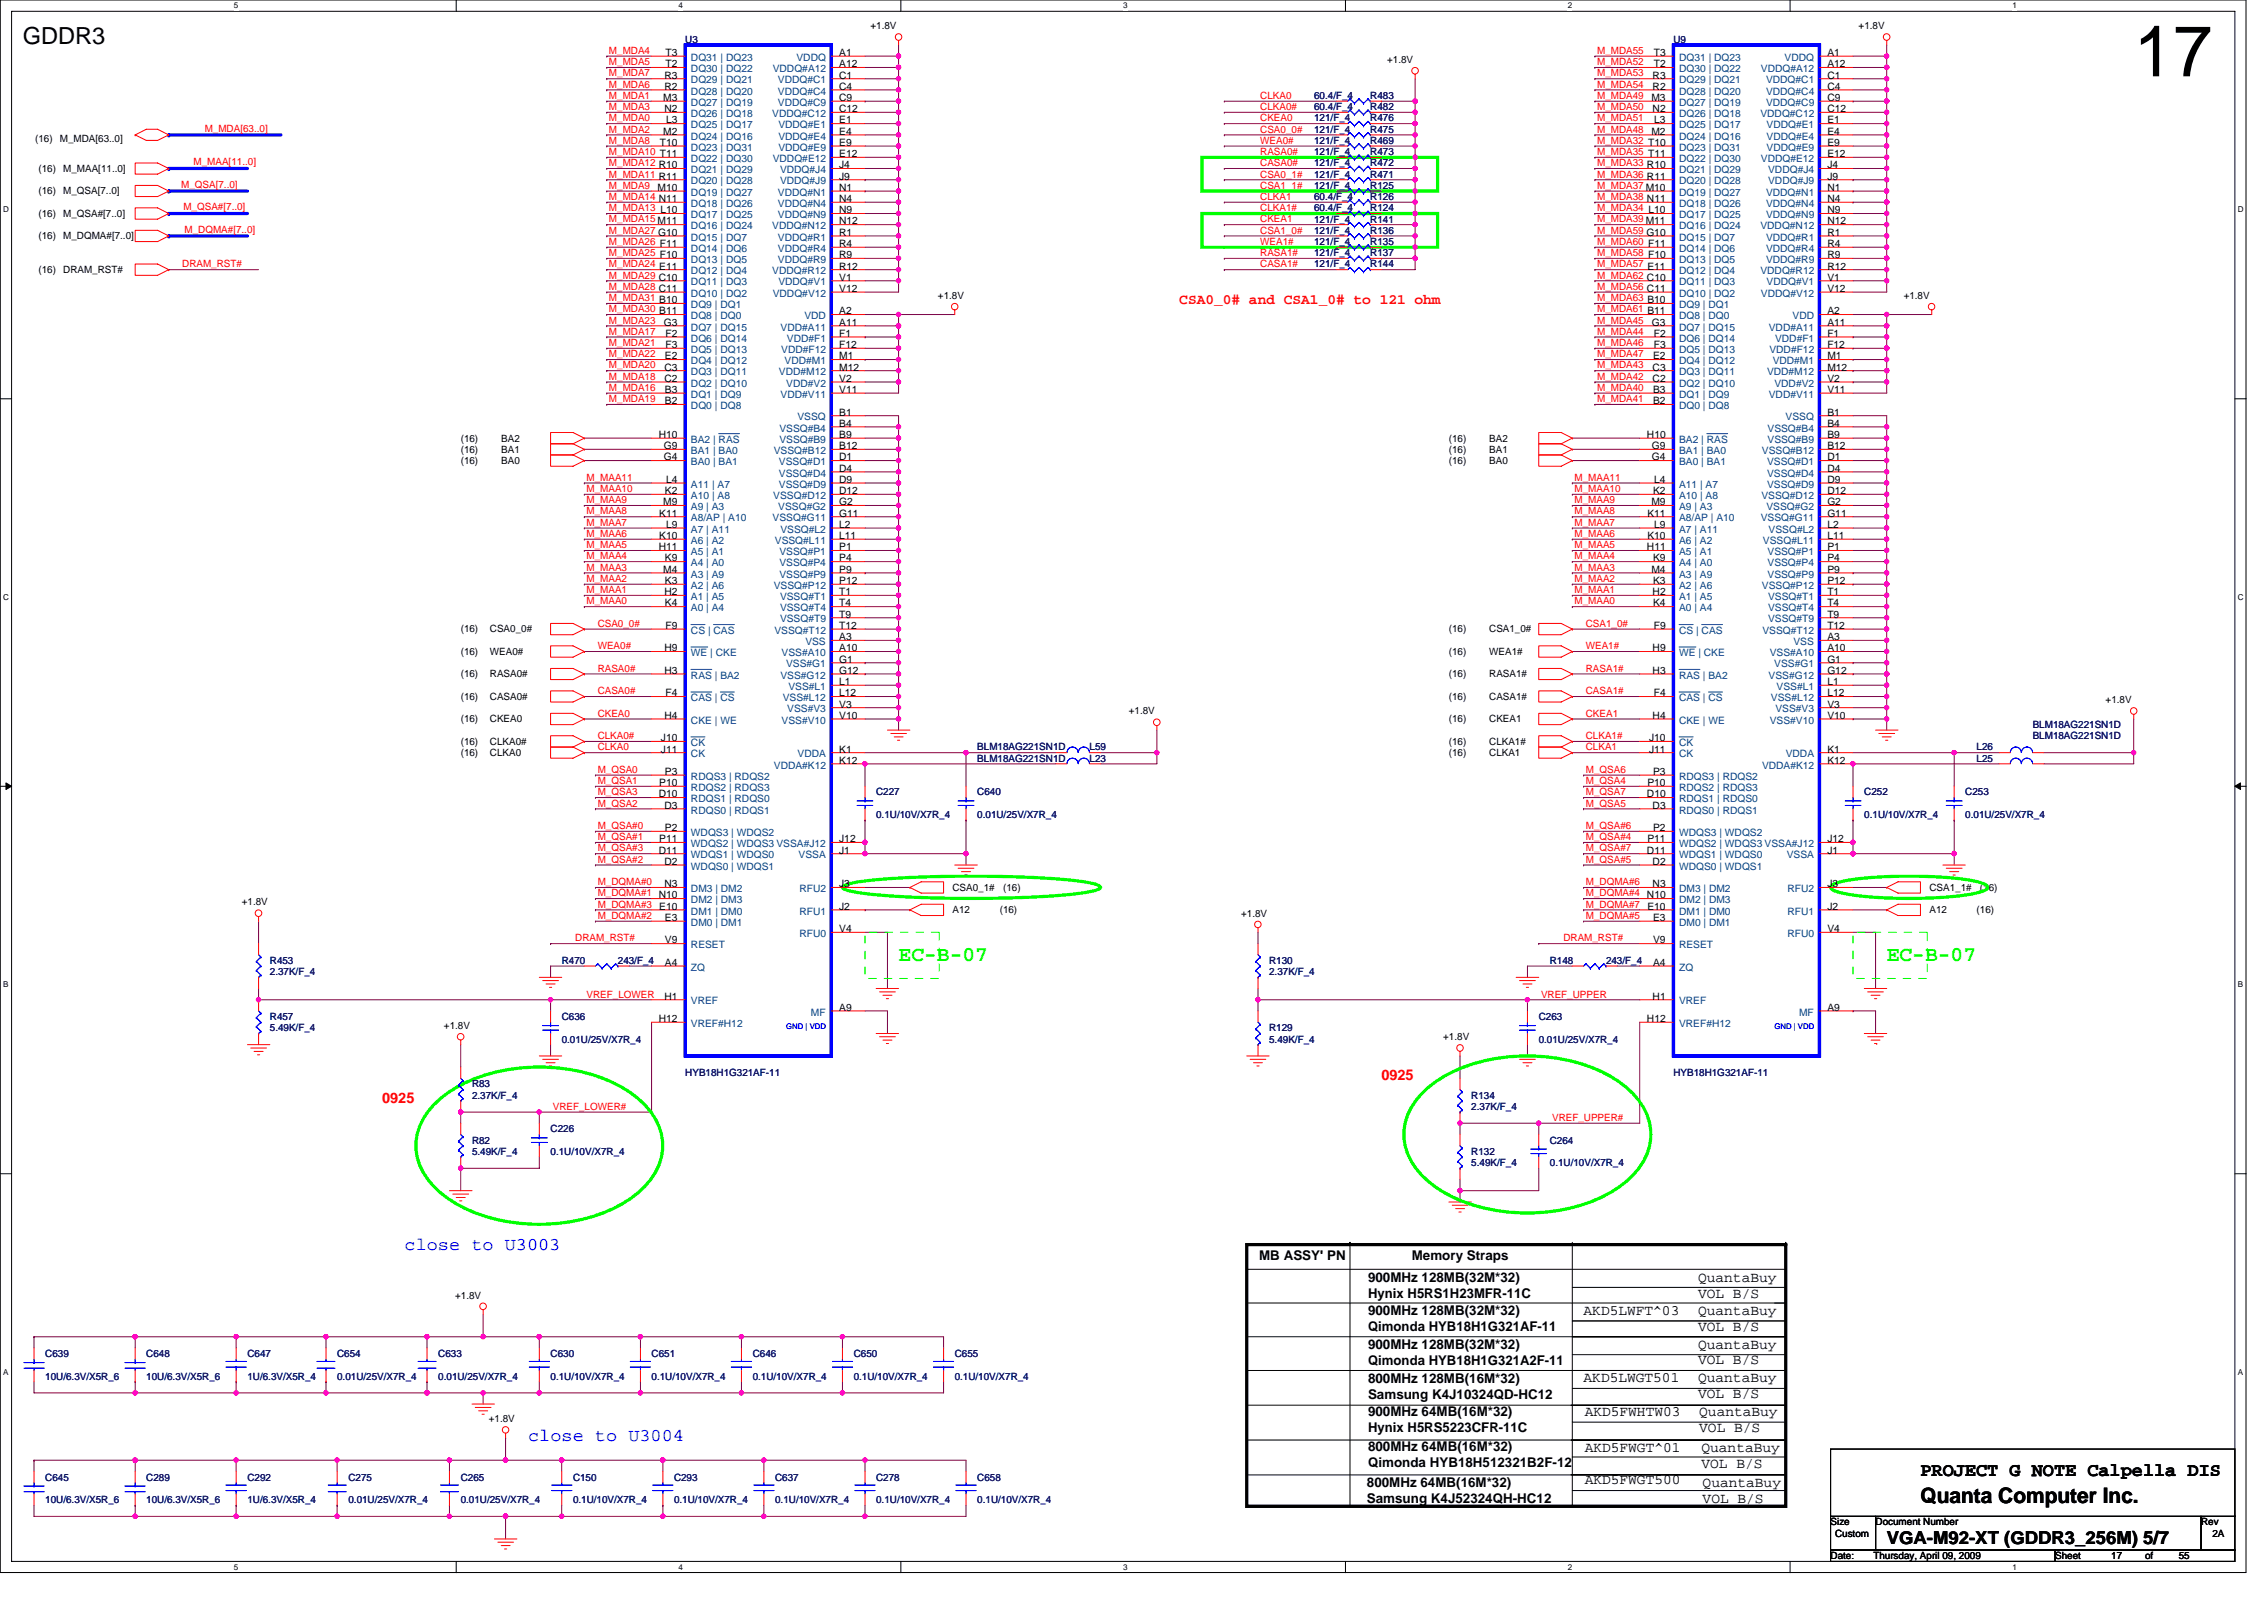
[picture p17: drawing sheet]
<svg xmlns="http://www.w3.org/2000/svg" width="297mm" height="210mm" viewBox="0 0 297 210" stroke-linecap="round" stroke-linejoin="round" font-family="sans-serif">
<defs><g id="words">
<text font-size="9.4" x="279.9" y="10">17</text>
<text font-size="3.1" x="3" y="5.7">GDDR3</text>
<g font-size="2.8" fill="#0f0">
<text x="117.9" y="126.1">EC-B-07</text>
<text x="247.5" y="126.1">EC-B-07</text>
</g>
<text font-size="2.8" x="252" y="197.1">Quanta Computer Inc.</text>
<text font-size="2.5" x="252" y="193.6">PROJECT G NOTE Calpella DIS</text>
<g font-size="2.3" fill="#00f">
<text x="53.1" y="163.9">close to U3003</text>
<text x="69.3" y="189">close to U3004</text>
</g>
<text font-size="2.3" x="247.5" y="202.5">VGA-M92-XT (GDDR3_256M) 5/7</text>
<g font-size="1.9" fill="#f00">
<text x="154.7" y="39.9">CSA0_0# and CSA1_0# to 121 ohm</text>
<text x="181.2" y="141.7">0925</text>
<text x="50.1" y="144.7">0925</text>
</g>
<g font-size="1.9">
<text x="207.8" y="172.4">AKD5LWFT^03</text>
<text x="222.8" y="172.4">QuantaBuy</text>
<text x="222.8" y="168.2">QuantaBuy</text>
<text x="222.8" y="170.2">VOL B/S</text>
<text x="222.8" y="174.5">VOL B/S</text>
<text x="222.8" y="176.9">QuantaBuy</text>
<text x="222.8" y="178.9">VOL B/S</text>
<text x="207.8" y="181.3">AKD5LWGT501</text>
<text x="207.9" y="185.7">AKD5FWHTW03</text>
<text x="222.8" y="181.3">QuantaBuy</text>
<text x="222.8" y="183.4">VOL B/S</text>
<text x="222.9" y="185.7">QuantaBuy</text>
<text x="207.9" y="190.4">AKD5FWGT^01</text>
<text x="222.9" y="187.8">VOL B/S</text>
<text x="223.2" y="190.4">QuantaBuy</text>
<text x="207.9" y="194.7">AKD5FWGT500</text>
<text x="223.2" y="192.5">VOL B/S</text>
<text x="223.4" y="195">QuantaBuy</text>
<text x="223.4" y="197.1">VOL B/S</text>
</g>
<g font-size="1.8">
<text x="165.2" y="165.3">MB ASSY' PN</text>
<text x="185.2" y="165.3">Memory Straps</text>
<text x="179.5" y="168.1">900MHz 128MB(32M*32)</text>
<text x="179.5" y="170.2">Hynix H5RS1H23MFR-11C</text>
<text x="179.5" y="172.5">900MHz 128MB(32M*32)</text>
<text x="179.5" y="174.6">Qimonda HYB18H1G321AF-11</text>
<text x="179.5" y="177">900MHz 128MB(32M*32)</text>
<text x="179.5" y="179">Qimonda HYB18H1G321A2F-11</text>
<text x="179.5" y="181.4">800MHz 128MB(16M*32)</text>
<text x="179.5" y="183.5">Samsung K4J10324QD-HC12</text>
<text x="179.5" y="185.8">900MHz 64MB(16M*32)</text>
<text x="179.5" y="187.9">Hynix H5RS5223CFR-11C</text>
<text x="179.5" y="190.4">800MHz 64MB(16M*32)</text>
<text x="179.3" y="195.1">800MHz 64MB(16M*32)</text>
<text x="179.3" y="197.2">Samsung K4J52324QH-HC12</text>
<text x="179.5" y="192.4">Qimonda HYB18H512321B2F-12</text>
</g>
<g font-size="1.3" fill="#000080">
<text x="89.9" y="5.6">U3</text>
<text x="219.6" y="5.6">U9</text>
<text x="172.4" y="14.5">60.4/F_4</text>
<text x="172.4" y="15.9">121/F_4</text>
<text x="172.4" y="13">60.4/F_4</text>
<text x="172.4" y="17.4">121/F_4</text>
<text x="179.8" y="14.5">R482</text>
<text x="179.8" y="15.9">R476</text>
<text x="179.8" y="13">R483</text>
<text x="179.8" y="17.4">R475</text>
<text x="172.4" y="20.3">121/F_4</text>
<text x="172.4" y="18.9">121/F_4</text>
<text x="172.4" y="21.8">121/F_4</text>
<text x="172.4" y="23.3">121/F_4</text>
<text x="179.8" y="20.3">R473</text>
<text x="179.8" y="18.9">R469</text>
<text x="179.8" y="21.8">R472</text>
<text x="179.8" y="23.3">R471</text>
<text x="172.4" y="26.2">60.4/F_4</text>
<text x="172.4" y="29.2">121/F_4</text>
<text x="172.4" y="24.8">121/F_4</text>
<text x="172.4" y="27.7">60.4/F_4</text>
<text x="179.8" y="26.2">R126</text>
<text x="179.8" y="29.2">R141</text>
<text x="179.8" y="24.8">R125</text>
<text x="179.8" y="27.7">R124</text>
<text x="172.4" y="32.1">121/F_4</text>
<text x="172.4" y="33.6">121/F_4</text>
<text x="172.4" y="30.6">121/F_4</text>
<text x="172.4" y="35.1">121/F_4</text>
<text x="179.8" y="32.1">R135</text>
<text x="179.8" y="33.6">R137</text>
<text x="179.8" y="30.6">R136</text>
<text x="179.8" y="35.1">R144</text>
<text x="266.7" y="95.5">BLM18AG221SN1D</text>
<text x="128.2" y="98.4">BLM18AG221SN1D</text>
<text x="128.2" y="99.9">BLM18AG221SN1D</text>
<text x="143" y="98.4">L59</text>
<text x="143" y="99.9">L23</text>
<text x="259.3" y="99.9">L25</text>
<text x="259.3" y="98.4">L26</text>
<text x="266.7" y="96.9">BLM18AG221SN1D</text>
<text x="115" y="104.3">C227</text>
<text x="115" y="107.3">0.1U/10V/X7R_4</text>
<text x="128.2" y="104.3">C640</text>
<text x="128.2" y="107.3">0.01U/25V/X7R_4</text>
<text x="244.6" y="104.3">C252</text>
<text x="244.6" y="107.3">0.1U/10V/X7R_4</text>
<text x="257.8" y="104.3">C253</text>
<text x="257.8" y="107.3">0.01U/25V/X7R_4</text>
<text x="35.4" y="126.4">R453</text>
<text x="35.4" y="127.9">2.37K/F_4</text>
<text x="73.7" y="126.4">R470</text>
<text x="81.1" y="126.4">243/F_4</text>
<text x="166.5" y="126.4">R130</text>
<text x="166.5" y="127.9">2.37K/F_4</text>
<text x="203.3" y="126.4">R148</text>
<text x="210.7" y="126.4">243/F_4</text>
<text x="35.4" y="133.8">R457</text>
<text x="35.4" y="135.3">5.49K/F_4</text>
<text x="73.7" y="133.8">C636</text>
<text x="73.7" y="136.7">0.01U/25V/X7R_4</text>
<text x="166.5" y="135.3">R129</text>
<text x="166.5" y="136.7">5.49K/F_4</text>
<text x="201.9" y="133.8">C263</text>
<text x="201.9" y="136.7">0.01U/25V/X7R_4</text>
<text x="61.9" y="142.6">R83</text>
<text x="89.9" y="141.1">HYB18H1G321AF-11</text>
<text x="219.6" y="141.1">HYB18H1G321AF-11</text>
<text x="61.9" y="144.1">2.37K/F_4</text>
<text x="61.9" y="150">R82</text>
<text x="72.2" y="148.5">C226</text>
<text x="193" y="144.1">R134</text>
<text x="193" y="145.6">2.37K/F_4</text>
<text x="203.3" y="150">C264</text>
<text x="61.9" y="151.5">5.49K/F_4</text>
<text x="72.2" y="151.5">0.1U/10V/X7R_4</text>
<text x="193" y="151.5">R132</text>
<text x="193" y="152.9">5.49K/F_4</text>
<text x="203.3" y="152.9">0.1U/10V/X7R_4</text>
<text x="5.9" y="178">C639</text>
<text x="19.2" y="178">C648</text>
<text x="32.5" y="178">C647</text>
<text x="44.2" y="178">C654</text>
<text x="57.5" y="178">C633</text>
<text x="72.2" y="178">C630</text>
<text x="85.5" y="178">C651</text>
<text x="98.8" y="178">C646</text>
<text x="112" y="178">C650</text>
<text x="125.3" y="178">C655</text>
<text x="5.9" y="180.9">10U/6.3V/X5R_6</text>
<text x="19.2" y="180.9">10U/6.3V/X5R_6</text>
<text x="32.5" y="180.9">1U/6.3V/X5R_4</text>
<text x="44.2" y="180.9">0.01U/25V/X7R_4</text>
<text x="57.5" y="180.9">0.01U/25V/X7R_4</text>
<text x="72.2" y="180.9">0.1U/10V/X7R_4</text>
<text x="85.5" y="180.9">0.1U/10V/X7R_4</text>
<text x="98.8" y="180.9">0.1U/10V/X7R_4</text>
<text x="112" y="180.9">0.1U/10V/X7R_4</text>
<text x="125.3" y="180.9">0.1U/10V/X7R_4</text>
<text x="5.9" y="194.2">C645</text>
<text x="5.9" y="197.1">10U/6.3V/X5R_6</text>
<text x="19.2" y="194.2">C289</text>
<text x="19.2" y="197.1">10U/6.3V/X5R_6</text>
<text x="32.5" y="194.2">C292</text>
<text x="32.5" y="197.1">1U/6.3V/X5R_4</text>
<text x="45.7" y="194.2">C275</text>
<text x="45.7" y="197.1">0.01U/25V/X7R_4</text>
<text x="60.4" y="194.2">C265</text>
<text x="60.4" y="197.1">0.01U/25V/X7R_4</text>
<text x="75.2" y="194.2">C150</text>
<text x="75.2" y="197.1">0.1U/10V/X7R_4</text>
<text x="88.4" y="194.2">C293</text>
<text x="88.4" y="197.1">0.1U/10V/X7R_4</text>
<text x="101.7" y="194.2">C637</text>
<text x="101.7" y="197.1">0.1U/10V/X7R_4</text>
<text x="115" y="194.2">C278</text>
<text x="115" y="197.1">0.1U/10V/X7R_4</text>
<text x="128.2" y="194.2">C658</text>
<text x="128.2" y="197.1">0.1U/10V/X7R_4</text>
</g>
<g font-size="1.3">
<text x="114.2" y="3.9">+1.8V</text>
<text x="243.9" y="3.9">+1.8V</text>
<text x="87.2" y="10.3">R3</text>
<text x="87.2" y="11.8">R2</text>
<text x="87.3" y="7.3">T3</text>
<text x="87.3" y="8.8">T2</text>
<text x="110.1" y="8.8">A12</text>
<text x="110.1" y="10.3">C1</text>
<text x="110.1" y="11.8">C4</text>
<text x="110.1" y="7.3">A1</text>
<text x="182" y="8.3">+1.8V</text>
<text x="216.8" y="10.3">R3</text>
<text x="216.8" y="11.8">R2</text>
<text x="217" y="7.3">T3</text>
<text x="217" y="8.8">T2</text>
<text x="239.8" y="8.8">A12</text>
<text x="239.8" y="10.3">C1</text>
<text x="239.8" y="11.8">C4</text>
<text x="239.8" y="7.3">A1</text>
<text x="87" y="13.3">M3</text>
<text x="87" y="17.7">M2</text>
<text x="87.2" y="14.7">N2</text>
<text x="87.4" y="16.2">L3</text>
<text x="110.1" y="14.7">C12</text>
<text x="110.1" y="13.3">C9</text>
<text x="110.1" y="16.2">E1</text>
<text x="110.1" y="17.7">E4</text>
<text x="216.7" y="13.3">M3</text>
<text x="216.7" y="17.7">M2</text>
<text x="216.8" y="14.7">N2</text>
<text x="217" y="16.2">L3</text>
<text x="239.8" y="14.7">C12</text>
<text x="239.8" y="16.2">E1</text>
<text x="239.8" y="17.7">E4</text>
<text x="239.8" y="13.3">C9</text>
<text x="4.6" y="18.6">(16)</text>
<text x="5.1" y="22.6">(16)</text>
<text x="7.8" y="18.6">M_MDA[63..0]</text>
<text x="8.3" y="22.6">M_MAA[11..0]</text>
<text x="86.6" y="19.1">T10</text>
<text x="110.1" y="20.6">E12</text>
<text x="110.1" y="22.1">J4</text>
<text x="110.1" y="23.6">J9</text>
<text x="110.1" y="19.1">E9</text>
<text x="239.8" y="20.6">E12</text>
<text x="239.8" y="22.1">J4</text>
<text x="239.8" y="23.6">J9</text>
<text x="239.8" y="19.1">E9</text>
<text x="5.1" y="28.4">(16)</text>
<text x="5.1" y="25.5">(16)</text>
<text x="8.3" y="28.4">M_QSA#[7..0]</text>
<text x="8.3" y="25.5">M_QSA[7..0]</text>
<text x="86.3" y="25">M10</text>
<text x="110.1" y="29.4">N12</text>
<text x="110.1" y="25">N1</text>
<text x="110.1" y="26.5">N4</text>
<text x="110.1" y="28">N9</text>
<text x="239.8" y="29.4">N12</text>
<text x="239.8" y="25">N1</text>
<text x="239.8" y="26.5">N4</text>
<text x="239.8" y="28">N9</text>
<text x="5.1" y="35.8">(16)</text>
<text x="5.1" y="31.4">(16)</text>
<text x="8.3" y="35.8">DRAM_RST#</text>
<text x="8.3" y="31.4">M_DQMA#[7..0]</text>
<text x="110.1" y="35.3">R12</text>
<text x="110.1" y="30.9">R1</text>
<text x="110.1" y="32.4">R4</text>
<text x="110.1" y="33.9">R9</text>
<text x="239.8" y="35.3">R12</text>
<text x="239.8" y="30.9">R1</text>
<text x="239.8" y="32.4">R4</text>
<text x="239.8" y="33.9">R9</text>
<text x="110.1" y="38.3">V12</text>
<text x="110.1" y="41.2">A2</text>
<text x="110.1" y="36.8">V1</text>
<text x="123.1" y="39.2">+1.8V</text>
<text x="239.8" y="38.3">V12</text>
<text x="239.8" y="36.8">V1</text>
<text x="239.8" y="41.2">A2</text>
<text x="249.8" y="39.2">+1.8V</text>
<text x="87.1" y="42.7">G3</text>
<text x="87.2" y="47.1">E2</text>
<text x="87.3" y="44.2">F2</text>
<text x="87.3" y="45.7">F3</text>
<text x="110.1" y="45.7">F12</text>
<text x="110.1" y="47.1">M1</text>
<text x="110.1" y="42.7">A11</text>
<text x="110.1" y="44.2">F1</text>
<text x="216.7" y="42.7">G3</text>
<text x="216.9" y="47.1">E2</text>
<text x="217" y="44.2">F2</text>
<text x="217" y="45.7">F3</text>
<text x="239.8" y="45.7">F12</text>
<text x="239.8" y="47.1">M1</text>
<text x="239.8" y="42.7">A11</text>
<text x="239.8" y="44.2">F1</text>
<text x="87.2" y="48.6">C3</text>
<text x="87.2" y="50.1">C2</text>
<text x="87.2" y="51.5">B3</text>
<text x="87.2" y="53">B2</text>
<text x="110.1" y="50.1">V2</text>
<text x="110.1" y="48.6">M12</text>
<text x="110.1" y="51.5">V11</text>
<text x="216.8" y="48.6">C3</text>
<text x="216.8" y="50.1">C2</text>
<text x="216.9" y="51.5">B3</text>
<text x="216.9" y="53">B2</text>
<text x="239.8" y="50.1">V2</text>
<text x="239.8" y="48.6">M12</text>
<text x="239.8" y="51.5">V11</text>
<text x="60.4" y="57.9">(16)</text>
<text x="60.4" y="59.4">(16)</text>
<text x="65.8" y="57.9">BA2</text>
<text x="65.8" y="59.4">BA1</text>
<text x="86.4" y="57.4">H10</text>
<text x="87.1" y="58.9">G9</text>
<text x="110.1" y="56">B4</text>
<text x="110.1" y="57.4">B9</text>
<text x="110.1" y="54.5">B1</text>
<text x="110.1" y="58.9">B12</text>
<text x="190.1" y="59.4">(16)</text>
<text x="190.1" y="57.9">(16)</text>
<text x="195.4" y="59.4">BA1</text>
<text x="195.4" y="57.9">BA2</text>
<text x="216.1" y="57.4">H10</text>
<text x="216.7" y="58.9">G9</text>
<text x="239.8" y="58.9">B12</text>
<text x="239.8" y="56">B4</text>
<text x="239.8" y="57.4">B9</text>
<text x="239.8" y="54.5">B1</text>
<text x="60.4" y="60.9">(16)</text>
<text x="65.8" y="60.9">BA0</text>
<text x="87.1" y="60.4">G4</text>
<text x="87.2" y="64.8">K2</text>
<text x="87.4" y="63.3">L4</text>
<text x="110.1" y="60.4">D1</text>
<text x="110.1" y="61.9">D4</text>
<text x="110.1" y="63.3">D9</text>
<text x="110.1" y="64.8">D12</text>
<text x="190.1" y="60.9">(16)</text>
<text x="195.4" y="60.9">BA0</text>
<text x="216.7" y="60.4">G4</text>
<text x="216.9" y="64.8">K2</text>
<text x="217" y="63.3">L4</text>
<text x="239.8" y="64.8">D12</text>
<text x="239.8" y="60.4">D1</text>
<text x="239.8" y="61.9">D4</text>
<text x="239.8" y="63.3">D9</text>
<text x="86.5" y="67.8">K11</text>
<text x="86.5" y="70.7">K10</text>
<text x="87" y="66.3">M9</text>
<text x="87.4" y="69.2">L9</text>
<text x="110.1" y="67.8">G11</text>
<text x="110.1" y="70.7">L11</text>
<text x="110.1" y="66.3">G2</text>
<text x="110.1" y="69.2">L2</text>
<text x="216.2" y="67.8">K11</text>
<text x="216.2" y="70.7">K10</text>
<text x="216.7" y="66.3">M9</text>
<text x="217" y="69.2">L9</text>
<text x="239.8" y="66.3">G2</text>
<text x="239.8" y="69.2">L2</text>
<text x="239.8" y="67.8">G11</text>
<text x="239.8" y="70.7">L11</text>
<text x="86.4" y="72.2">H11</text>
<text x="87" y="75.1">M4</text>
<text x="87.2" y="73.6">K9</text>
<text x="87.2" y="76.6">K3</text>
<text x="110.1" y="72.2">P1</text>
<text x="110.1" y="73.6">P4</text>
<text x="110.1" y="75.1">P9</text>
<text x="110.1" y="76.6">P12</text>
<text x="216.1" y="72.2">H11</text>
<text x="216.7" y="75.1">M4</text>
<text x="216.9" y="73.6">K9</text>
<text x="216.9" y="76.6">K3</text>
<text x="239.8" y="76.6">P12</text>
<text x="239.8" y="72.2">P1</text>
<text x="239.8" y="73.6">P4</text>
<text x="239.8" y="75.1">P9</text>
<text x="60.4" y="83">(16)</text>
<text x="64.3" y="83">CSA0_0#</text>
<text x="87.2" y="78.1">H2</text>
<text x="87.2" y="79.5">K4</text>
<text x="87.3" y="82.5">F9</text>
<text x="110.1" y="78.1">T1</text>
<text x="110.1" y="79.5">T4</text>
<text x="110.1" y="81">T9</text>
<text x="110.1" y="82.5">T12</text>
<text x="110.1" y="84">A3</text>
<text x="190.1" y="83">(16)</text>
<text x="195.4" y="83">CSA1_0#</text>
<text x="216.8" y="78.1">H2</text>
<text x="216.9" y="79.5">K4</text>
<text x="217" y="82.5">F9</text>
<text x="239.8" y="78.1">T1</text>
<text x="239.8" y="79.5">T4</text>
<text x="239.8" y="81">T9</text>
<text x="239.8" y="82.5">T12</text>
<text x="239.8" y="84">A3</text>
<text x="60.4" y="88.9">(16)</text>
<text x="60.4" y="85.9">(16)</text>
<text x="64.3" y="88.9">RASA0#</text>
<text x="64.3" y="85.9">WEA0#</text>
<text x="87.2" y="88.4">H3</text>
<text x="87.2" y="85.4">H9</text>
<text x="110.1" y="85.4">A10</text>
<text x="110.1" y="86.9">G1</text>
<text x="110.1" y="89.9">L1</text>
<text x="110.1" y="88.4">G12</text>
<text x="190.1" y="88.9">(16)</text>
<text x="190.1" y="85.9">(16)</text>
<text x="195.4" y="88.9">RASA1#</text>
<text x="195.4" y="85.9">WEA1#</text>
<text x="216.8" y="88.4">H3</text>
<text x="216.8" y="85.4">H9</text>
<text x="239.8" y="88.4">G12</text>
<text x="239.8" y="85.4">A10</text>
<text x="239.8" y="86.9">G1</text>
<text x="239.8" y="89.9">L1</text>
<text x="60.4" y="91.8">(16)</text>
<text x="60.4" y="94.7">(16)</text>
<text x="64.3" y="91.8">CASA0#</text>
<text x="64.3" y="94.7">CKEA0</text>
<text x="87.2" y="94.3">H4</text>
<text x="87.3" y="91.3">F4</text>
<text x="110.1" y="91.3">L12</text>
<text x="110.1" y="92.8">V3</text>
<text x="110.1" y="94.3">V10</text>
<text x="148.1" y="93.7">+1.8V</text>
<text x="190.1" y="91.8">(16)</text>
<text x="190.1" y="94.7">(16)</text>
<text x="195.4" y="91.8">CASA1#</text>
<text x="195.4" y="94.7">CKEA1</text>
<text x="216.8" y="94.3">H4</text>
<text x="217" y="91.3">F4</text>
<text x="239.8" y="91.3">L12</text>
<text x="239.8" y="92.8">V3</text>
<text x="239.8" y="94.3">V10</text>
<text x="276.3" y="92.2">+1.8V</text>
<text x="60.4" y="97.7">(16)</text>
<text x="60.4" y="99.2">(16)</text>
<text x="64.3" y="97.7">CLKA0#</text>
<text x="64.3" y="99.2">CLKA0</text>
<text x="86.7" y="97.2">J10</text>
<text x="86.7" y="98.7">J11</text>
<text x="87.2" y="101.6">P3</text>
<text x="110.1" y="98.7">K1</text>
<text x="110.1" y="100.2">K12</text>
<text x="190.1" y="99.2">(16)</text>
<text x="190.1" y="97.7">(16)</text>
<text x="195.4" y="99.2">CLKA1</text>
<text x="195.4" y="97.7">CLKA1#</text>
<text x="216.4" y="97.2">J10</text>
<text x="216.4" y="98.7">J11</text>
<text x="216.9" y="101.6">P3</text>
<text x="239.8" y="98.7">K1</text>
<text x="239.8" y="100.2">K12</text>
<text x="86.4" y="104.6">D10</text>
<text x="86.5" y="103.1">P10</text>
<text x="87.2" y="106.1">D3</text>
<text x="216.1" y="104.6">D10</text>
<text x="216.2" y="103.1">P10</text>
<text x="216.8" y="106.1">D3</text>
<text x="86.4" y="112">D11</text>
<text x="86.5" y="110.5">P11</text>
<text x="87.2" y="113.4">D2</text>
<text x="87.2" y="109">P2</text>
<text x="110.1" y="112">J1</text>
<text x="110.1" y="110.5">J12</text>
<text x="216.1" y="112">D11</text>
<text x="216.2" y="110.5">P11</text>
<text x="216.8" y="113.4">D2</text>
<text x="216.9" y="109">P2</text>
<text x="239.8" y="112">J1</text>
<text x="239.8" y="110.5">J12</text>
<text x="31.7" y="118.7">+1.8V</text>
<text x="86.5" y="119.3">E10</text>
<text x="87.2" y="116.4">N3</text>
<text x="110.1" y="119.3">J2</text>
<text x="110.1" y="116.4">J3</text>
<text x="125" y="119.8">A12</text>
<text x="125" y="116.8">CSA0_1#</text>
<text x="131.2" y="119.8">(16)</text>
<text x="131.6" y="116.8">(16)</text>
<text x="216.2" y="119.3">E10</text>
<text x="216.8" y="116.4">N3</text>
<text x="239.8" y="119.3">J2</text>
<text x="239.8" y="116.4">J3</text>
<text x="253.1" y="119.8">A12</text>
<text x="253.1" y="116.8">CSA1_1#</text>
<text x="259.3" y="119.8">(16)</text>
<text x="259.8" y="116.8">(16)</text>
<text x="87.2" y="120.8">E3</text>
<text x="87.2" y="123.7">V9</text>
<text x="110.1" y="122.3">V4</text>
<text x="162.8" y="120.2">+1.8V</text>
<text x="216.9" y="120.8">E3</text>
<text x="216.9" y="123.7">V9</text>
<text x="239.8" y="122.3">V4</text>
<text x="87.2" y="131.1">H1</text>
<text x="87.2" y="126.7">A4</text>
<text x="216.8" y="131.1">H1</text>
<text x="216.9" y="126.7">A4</text>
<text x="58.2" y="135">+1.8V</text>
<text x="86.4" y="134">H12</text>
<text x="110.1" y="132.6">A9</text>
<text x="189.4" y="136.4">+1.8V</text>
<text x="216.1" y="134">H12</text>
<text x="239.8" y="132.6">A9</text>
<text x="59.7" y="170.3">+1.8V</text>
<text x="64.1" y="186.5">+1.8V</text>
<text x="240.2" y="200.1">Size</text>
<text x="240.8" y="201.5">Custom</text>
<text x="246.1" y="200.1">Document Number</text>
<text x="288.8" y="200.1">Rev</text>
<text x="290.3" y="201.5">2A</text>
<text x="240.2" y="204.5">Date:</text>
<text x="245.8" y="204.5">Thursday, April 09, 2009</text>
<text x="269.6" y="204.5">Sheet</text>
<text x="277" y="204.5">17</text>
<text x="281.4" y="204.5">of</text>
<text x="285.9" y="204.5">55</text>
</g>
<g font-size="1.3" fill="#f00">
<text x="79.9" y="11.5">M_MDA6</text>
<text x="79.9" y="7.1">M_MDA4</text>
<text x="79.9" y="10">M_MDA7</text>
<text x="79.9" y="8.6">M_MDA5</text>
<text x="209.5" y="10">M_MDA53</text>
<text x="209.5" y="7.1">M_MDA55</text>
<text x="209.5" y="8.6">M_MDA52</text>
<text x="209.5" y="11.5">M_MDA54</text>
<text x="26.9" y="17.3">M_MDA[63..0]</text>
<text x="79.9" y="17.4">M_MDA2</text>
<text x="79.9" y="15.9">M_MDA0</text>
<text x="79.9" y="13">M_MDA1</text>
<text x="79.9" y="14.4">M_MDA3</text>
<text x="165.4" y="15.9">CKEA0</text>
<text x="165.4" y="17.4">CSA0_0#</text>
<text x="165.4" y="13">CLKA0</text>
<text x="165.4" y="14.4">CLKA0#</text>
<text x="209.5" y="17.4">M_MDA48</text>
<text x="209.5" y="15.9">M_MDA51</text>
<text x="209.5" y="14.4">M_MDA50</text>
<text x="209.5" y="13">M_MDA49</text>
<text x="25.4" y="21.7">M_MAA[11..0]</text>
<text x="79.9" y="23.3">M_MDA11 R11</text>
<text x="79.9" y="21.8">M_MDA12 R10</text>
<text x="79.9" y="18.9">M_MDA8</text>
<text x="79.9" y="20.3">M_MDA10 T11</text>
<text x="165.4" y="18.9">WEA0#</text>
<text x="165.4" y="20.3">RASA0#</text>
<text x="165.4" y="21.8">CASA0#</text>
<text x="165.4" y="23.3">CSA0_1#</text>
<text x="209.5" y="18.9">M_MDA32 T10</text>
<text x="209.5" y="23.3">M_MDA36 R11</text>
<text x="209.5" y="20.3">M_MDA35 T11</text>
<text x="209.5" y="21.8">M_MDA33 R10</text>
<text x="23.8" y="24.6">M_QSA[7..0]</text>
<text x="24.1" y="27.6">M_QSA#[7..0]</text>
<text x="79.9" y="24.8">M_MDA9</text>
<text x="79.9" y="29.2">M_MDA15 M11</text>
<text x="79.9" y="26.2">M_MDA14 N11</text>
<text x="79.9" y="27.7">M_MDA13 L10</text>
<text x="165.4" y="27.7">CLKA1#</text>
<text x="165.4" y="26.2">CLKA1</text>
<text x="165.4" y="29.2">CKEA1</text>
<text x="165.4" y="24.8">CSA1_1#</text>
<text x="209.5" y="24.8">M_MDA37 M10</text>
<text x="209.5" y="27.7">M_MDA34 L10</text>
<text x="209.5" y="26.2">M_MDA38 N11</text>
<text x="209.5" y="29.2">M_MDA39 M11</text>
<text x="23.9" y="35.1">DRAM_RST#</text>
<text x="24.2" y="30.5">M_DQMA#[7..0]</text>
<text x="79.9" y="35.1">M_MDA24 E11</text>
<text x="79.9" y="32.1">M_MDA26 F11</text>
<text x="79.9" y="33.6">M_MDA25 F10</text>
<text x="79.9" y="30.6">M_MDA27 G10</text>
<text x="165.4" y="30.6">CSA1_0#</text>
<text x="165.4" y="32.1">WEA1#</text>
<text x="165.4" y="35.1">CASA1#</text>
<text x="165.4" y="33.6">RASA1#</text>
<text x="209.5" y="32.1">M_MDA60 F11</text>
<text x="209.5" y="33.6">M_MDA58 F10</text>
<text x="209.5" y="30.6">M_MDA59 G10</text>
<text x="209.5" y="35.1">M_MDA57 E11</text>
<text x="79.9" y="41">M_MDA30 B11</text>
<text x="79.9" y="38">M_MDA28 C11</text>
<text x="79.9" y="36.5">M_MDA29 C10</text>
<text x="79.9" y="39.5">M_MDA31 B10</text>
<text x="209.5" y="36.5">M_MDA62 C10</text>
<text x="209.5" y="38">M_MDA56 C11</text>
<text x="209.5" y="39.5">M_MDA63 B10</text>
<text x="209.5" y="41">M_MDA61 B11</text>
<text x="79.9" y="43.9">M_MDA17</text>
<text x="79.9" y="46.9">M_MDA22</text>
<text x="79.9" y="42.4">M_MDA23</text>
<text x="79.9" y="45.4">M_MDA21</text>
<text x="209.5" y="43.9">M_MDA44</text>
<text x="209.5" y="42.4">M_MDA45</text>
<text x="209.5" y="45.4">M_MDA46</text>
<text x="209.5" y="46.9">M_MDA47</text>
<text x="79.9" y="49.8">M_MDA18</text>
<text x="79.9" y="51.3">M_MDA16</text>
<text x="79.9" y="48.3">M_MDA20</text>
<text x="79.9" y="52.7">M_MDA19</text>
<text x="209.5" y="51.3">M_MDA40</text>
<text x="209.5" y="52.7">M_MDA41</text>
<text x="209.5" y="49.8">M_MDA42</text>
<text x="209.5" y="48.3">M_MDA43</text>
<text x="77" y="64.5">M_MAA10</text>
<text x="77" y="63.1">M_MAA11</text>
<text x="77" y="66">M_MAA9</text>
<text x="206.6" y="64.5">M_MAA10</text>
<text x="206.6" y="63.1">M_MAA11</text>
<text x="206.6" y="66">M_MAA9</text>
<text x="77" y="67.5">M_MAA8</text>
<text x="77" y="69">M_MAA7</text>
<text x="77" y="70.4">M_MAA6</text>
<text x="77" y="71.9">M_MAA5</text>
<text x="206.6" y="67.5">M_MAA8</text>
<text x="206.6" y="69">M_MAA7</text>
<text x="206.6" y="70.4">M_MAA6</text>
<text x="206.6" y="71.9">M_MAA5</text>
<text x="77" y="74.8">M_MAA3</text>
<text x="77" y="76.3">M_MAA2</text>
<text x="77" y="77.8">M_MAA1</text>
<text x="77" y="73.4">M_MAA4</text>
<text x="206.6" y="74.8">M_MAA3</text>
<text x="206.6" y="76.3">M_MAA2</text>
<text x="206.6" y="77.8">M_MAA1</text>
<text x="206.6" y="73.4">M_MAA4</text>
<text x="77" y="79.3">M_MAA0</text>
<text x="78.4" y="82.2">CSA0_0#</text>
<text x="206.6" y="79.3">M_MAA0</text>
<text x="208.1" y="82.2">CSA1_0#</text>
<text x="78.4" y="88.1">RASA0#</text>
<text x="78.4" y="85.2">WEA0#</text>
<text x="208.1" y="88.1">RASA1#</text>
<text x="208.1" y="85.2">WEA1#</text>
<text x="78.4" y="91.1">CASA0#</text>
<text x="78.4" y="94">CKEA0</text>
<text x="208.1" y="91.1">CASA1#</text>
<text x="208.1" y="94">CKEA1</text>
<text x="78.4" y="96.9">CLKA0#</text>
<text x="78.4" y="98.4">CLKA0</text>
<text x="78.4" y="101.4">M_QSA0</text>
<text x="208.1" y="96.9">CLKA1#</text>
<text x="208.1" y="98.4">CLKA1</text>
<text x="208.1" y="101.4">M_QSA6</text>
<text x="78.4" y="104.3">M_QSA3</text>
<text x="78.4" y="102.8">M_QSA1</text>
<text x="78.4" y="105.8">M_QSA2</text>
<text x="208.1" y="105.8">M_QSA5</text>
<text x="208.1" y="102.8">M_QSA4</text>
<text x="208.1" y="104.3">M_QSA7</text>
<text x="78.4" y="110.2">M_QSA#1</text>
<text x="78.4" y="111.7">M_QSA#3</text>
<text x="78.4" y="108.7">M_QSA#0</text>
<text x="78.4" y="113.2">M_QSA#2</text>
<text x="208.1" y="108.7">M_QSA#6</text>
<text x="208.1" y="113.2">M_QSA#5</text>
<text x="208.1" y="111.7">M_QSA#7</text>
<text x="208.1" y="110.2">M_QSA#4</text>
<text x="78.4" y="117.6">M_DQMA#1 N10</text>
<text x="78.4" y="116.1">M_DQMA#0</text>
<text x="78.4" y="119">M_DQMA#3</text>
<text x="208.1" y="116.1">M_DQMA#6</text>
<text x="208.1" y="119">M_DQMA#7</text>
<text x="208.1" y="117.6">M_DQMA#4 N10</text>
<text x="75.5" y="123.5">DRAM_RST#</text>
<text x="78.4" y="120.5">M_DQMA#2</text>
<text x="205.1" y="123.5">DRAM_RST#</text>
<text x="208.1" y="120.5">M_DQMA#5</text>
<text x="77" y="130.8">VREF_LOWER</text>
<text x="202.2" y="130.8">VREF_UPPER</text>
<text x="72.5" y="145.6">VREF_LOWER#</text>
<text x="203.6" y="147">VREF_UPPER#</text>
</g>
<g font-size="1.3" fill="#004080">
<text x="90.7" y="8">DQ31 | DQ23</text>
<text x="90.7" y="9.5">DQ30 | DQ22</text>
<text x="90.7" y="10.9">DQ29 | DQ21</text>
<text x="101.4" y="9.5">VDDQ#A12</text>
<text x="102.1" y="10.9">VDDQ#C1</text>
<text x="104.5" y="8">VDDQ</text>
<text x="220.3" y="8">DQ31 | DQ23</text>
<text x="220.3" y="9.5">DQ30 | DQ22</text>
<text x="220.3" y="10.9">DQ29 | DQ21</text>
<text x="231" y="9.5">VDDQ#A12</text>
<text x="231.7" y="10.9">VDDQ#C1</text>
<text x="234.1" y="8">VDDQ</text>
<text x="90.7" y="12.4">DQ28 | DQ20</text>
<text x="90.7" y="13.9">DQ27 | DQ19</text>
<text x="90.7" y="15.3">DQ26 | DQ18</text>
<text x="90.7" y="16.8">DQ25 | DQ17</text>
<text x="101.3" y="15.3">VDDQ#C12</text>
<text x="102.1" y="12.4">VDDQ#C4</text>
<text x="102.1" y="13.9">VDDQ#C9</text>
<text x="102.1" y="16.8">VDDQ#E1</text>
<text x="220.3" y="12.4">DQ28 | DQ20</text>
<text x="220.3" y="13.9">DQ27 | DQ19</text>
<text x="220.3" y="15.3">DQ26 | DQ18</text>
<text x="220.3" y="16.8">DQ25 | DQ17</text>
<text x="231" y="15.3">VDDQ#C12</text>
<text x="231.7" y="12.4">VDDQ#C4</text>
<text x="231.7" y="13.9">VDDQ#C9</text>
<text x="231.8" y="16.8">VDDQ#E1</text>
<text x="90.7" y="18.3">DQ24 | DQ16</text>
<text x="90.7" y="19.8">DQ23 | DQ31</text>
<text x="90.7" y="21.3">DQ22 | DQ30</text>
<text x="90.7" y="22.7">DQ21 | DQ29</text>
<text x="101.4" y="21.3">VDDQ#E12</text>
<text x="102.1" y="18.3">VDDQ#E4</text>
<text x="102.1" y="19.8">VDDQ#E9</text>
<text x="102.3" y="22.7">VDDQ#J4</text>
<text x="220.3" y="18.3">DQ24 | DQ16</text>
<text x="220.3" y="19.8">DQ23 | DQ31</text>
<text x="220.3" y="21.3">DQ22 | DQ30</text>
<text x="220.3" y="22.7">DQ21 | DQ29</text>
<text x="231" y="21.3">VDDQ#E12</text>
<text x="231.8" y="18.3">VDDQ#E4</text>
<text x="231.8" y="19.8">VDDQ#E9</text>
<text x="232" y="22.7">VDDQ#J4</text>
<text x="90.7" y="24.2">DQ20 | DQ28</text>
<text x="90.7" y="25.7">DQ19 | DQ27</text>
<text x="90.7" y="27.1">DQ18 | DQ26</text>
<text x="90.7" y="28.6">DQ17 | DQ25</text>
<text x="102.1" y="25.7">VDDQ#N1</text>
<text x="102.1" y="27.1">VDDQ#N4</text>
<text x="102.1" y="28.6">VDDQ#N9</text>
<text x="102.3" y="24.2">VDDQ#J9</text>
<text x="220.3" y="24.2">DQ20 | DQ28</text>
<text x="220.3" y="25.7">DQ19 | DQ27</text>
<text x="220.3" y="27.1">DQ18 | DQ26</text>
<text x="220.3" y="28.6">DQ17 | DQ25</text>
<text x="231.7" y="25.7">VDDQ#N1</text>
<text x="231.7" y="27.1">VDDQ#N4</text>
<text x="231.7" y="28.6">VDDQ#N9</text>
<text x="232" y="24.2">VDDQ#J9</text>
<text x="90.7" y="30.1">DQ16 | DQ24</text>
<text x="90.7" y="31.6">DQ15 | DQ7</text>
<text x="90.7" y="33">DQ14 | DQ6</text>
<text x="90.7" y="34.5">DQ13 | DQ5</text>
<text x="90.7" y="36">DQ12 | DQ4</text>
<text x="101.3" y="30.1">VDDQ#N12</text>
<text x="101.3" y="36">VDDQ#R12</text>
<text x="102.1" y="31.6">VDDQ#R1</text>
<text x="102.1" y="33">VDDQ#R4</text>
<text x="102.1" y="34.5">VDDQ#R9</text>
<text x="220.3" y="30.1">DQ16 | DQ24</text>
<text x="220.3" y="31.6">DQ15 | DQ7</text>
<text x="220.3" y="33">DQ14 | DQ6</text>
<text x="220.3" y="34.5">DQ13 | DQ5</text>
<text x="220.3" y="36">DQ12 | DQ4</text>
<text x="231" y="30.1">VDDQ#N12</text>
<text x="231" y="36">VDDQ#R12</text>
<text x="231.7" y="31.6">VDDQ#R1</text>
<text x="231.7" y="33">VDDQ#R4</text>
<text x="231.7" y="34.5">VDDQ#R9</text>
<text x="90.7" y="37.4">DQ11 | DQ3</text>
<text x="90.7" y="38.9">DQ10 | DQ2</text>
<text x="90.7" y="40.4">DQ9 | DQ1</text>
<text x="90.7" y="41.9">DQ8 | DQ0</text>
<text x="101.4" y="38.9">VDDQ#V12</text>
<text x="102.1" y="37.4">VDDQ#V1</text>
<text x="105.5" y="41.9">VDD</text>
<text x="220.3" y="37.4">DQ11 | DQ3</text>
<text x="220.3" y="38.9">DQ10 | DQ2</text>
<text x="220.3" y="40.4">DQ9 | DQ1</text>
<text x="220.3" y="41.9">DQ8 | DQ0</text>
<text x="231" y="38.9">VDDQ#V12</text>
<text x="231.8" y="37.4">VDDQ#V1</text>
<text x="235.2" y="41.9">VDD</text>
<text x="90.7" y="43.3">DQ7 | DQ15</text>
<text x="90.7" y="44.8">DQ6 | DQ14</text>
<text x="90.7" y="46.3">DQ5 | DQ13</text>
<text x="90.7" y="47.8">DQ4 | DQ12</text>
<text x="102.4" y="43.3">VDD#A11</text>
<text x="102.5" y="46.3">VDD#F12</text>
<text x="102.9" y="47.8">VDD#M1</text>
<text x="103.2" y="44.8">VDD#F1</text>
<text x="220.3" y="43.3">DQ7 | DQ15</text>
<text x="220.3" y="44.8">DQ6 | DQ14</text>
<text x="220.3" y="46.3">DQ5 | DQ13</text>
<text x="220.3" y="47.8">DQ4 | DQ12</text>
<text x="232.1" y="43.3">VDD#A11</text>
<text x="232.2" y="46.3">VDD#F12</text>
<text x="232.6" y="47.8">VDD#M1</text>
<text x="232.9" y="44.8">VDD#F1</text>
<text x="90.7" y="49.2">DQ3 | DQ11</text>
<text x="90.7" y="50.7">DQ2 | DQ10</text>
<text x="90.7" y="52.2">DQ1 | DQ9</text>
<text x="90.7" y="53.7">DQ0 | DQ8</text>
<text x="102.2" y="49.2">VDD#M12</text>
<text x="102.4" y="52.2">VDD#V11</text>
<text x="103.2" y="50.7">VDD#V2</text>
<text x="220.3" y="49.2">DQ3 | DQ11</text>
<text x="220.3" y="50.7">DQ2 | DQ10</text>
<text x="220.3" y="52.2">DQ1 | DQ9</text>
<text x="220.3" y="53.7">DQ0 | DQ8</text>
<text x="231.8" y="49.2">VDD#M12</text>
<text x="232.1" y="52.2">VDD#V11</text>
<text x="232.8" y="50.7">VDD#V2</text>
<text x="90.7" y="59.5">BA1 | BA0</text>
<text x="90.7" y="58.1">BA2 | RAS</text>
<text x="101.5" y="59.5">VSSQ#B12</text>
<text x="102.3" y="56.6">VSSQ#B4</text>
<text x="102.3" y="58.1">VSSQ#B9</text>
<text x="104.6" y="55.1">VSSQ</text>
<text x="220.3" y="59.5">BA1 | BA0</text>
<text x="220.3" y="58.1">BA2 | RAS</text>
<text x="231.2" y="59.5">VSSQ#B12</text>
<text x="231.9" y="56.6">VSSQ#B4</text>
<text x="231.9" y="58.1">VSSQ#B9</text>
<text x="234.3" y="55.1">VSSQ</text>
<text x="90.7" y="61">BA0 | BA1</text>
<text x="90.7" y="64">A11 | A7</text>
<text x="90.7" y="65.4">A10 | A8</text>
<text x="101.4" y="65.4">VSSQ#D12</text>
<text x="102.2" y="61">VSSQ#D1</text>
<text x="102.2" y="62.5">VSSQ#D4</text>
<text x="102.2" y="64">VSSQ#D9</text>
<text x="220.3" y="61">BA0 | BA1</text>
<text x="220.3" y="64">A11 | A7</text>
<text x="220.3" y="65.4">A10 | A8</text>
<text x="231.1" y="65.4">VSSQ#D12</text>
<text x="231.8" y="61">VSSQ#D1</text>
<text x="231.8" y="62.5">VSSQ#D4</text>
<text x="231.8" y="64">VSSQ#D9</text>
<text x="90.7" y="66.9">A9 | A3</text>
<text x="90.7" y="68.4">A8/AP | A10</text>
<text x="90.7" y="69.9">A7 | A11</text>
<text x="90.7" y="71.3">A6 | A2</text>
<text x="101.4" y="68.4">VSSQ#G11</text>
<text x="101.7" y="71.3">VSSQ#L11</text>
<text x="102.1" y="66.9">VSSQ#G2</text>
<text x="102.4" y="69.9">VSSQ#L2</text>
<text x="220.3" y="66.9">A9 | A3</text>
<text x="220.3" y="68.4">A8/AP | A10</text>
<text x="220.3" y="69.9">A7 | A11</text>
<text x="220.3" y="71.3">A6 | A2</text>
<text x="231" y="68.4">VSSQ#G11</text>
<text x="231.3" y="71.3">VSSQ#L11</text>
<text x="231.8" y="66.9">VSSQ#G2</text>
<text x="232" y="69.9">VSSQ#L2</text>
<text x="90.7" y="72.8">A5 | A1</text>
<text x="90.7" y="74.3">A4 | A0</text>
<text x="90.7" y="75.8">A3 | A9</text>
<text x="90.7" y="77.2">A2 | A6</text>
<text x="101.5" y="77.2">VSSQ#P12</text>
<text x="102.3" y="72.8">VSSQ#P1</text>
<text x="102.3" y="74.3">VSSQ#P4</text>
<text x="102.3" y="75.8">VSSQ#P9</text>
<text x="220.3" y="72.8">A5 | A1</text>
<text x="220.3" y="74.3">A4 | A0</text>
<text x="220.3" y="75.8">A3 | A9</text>
<text x="220.3" y="77.2">A2 | A6</text>
<text x="231.2" y="77.2">VSSQ#P12</text>
<text x="231.9" y="72.8">VSSQ#P1</text>
<text x="231.9" y="74.3">VSSQ#P4</text>
<text x="231.9" y="75.8">VSSQ#P9</text>
<text x="90.7" y="80.2">A0 | A4</text>
<text x="90.7" y="78.7">A1 | A5</text>
<text x="90.7" y="83.1">CS | CAS</text>
<text x="101.6" y="83.1">VSSQ#T12</text>
<text x="102.3" y="78.7">VSSQ#T1</text>
<text x="102.3" y="80.2">VSSQ#T4</text>
<text x="102.3" y="81.6">VSSQ#T9</text>
<text x="220.3" y="80.2">A0 | A4</text>
<text x="220.3" y="78.7">A1 | A5</text>
<text x="220.3" y="83.1">CS | CAS</text>
<text x="231.2" y="83.1">VSSQ#T12</text>
<text x="232" y="78.7">VSSQ#T1</text>
<text x="232" y="80.2">VSSQ#T4</text>
<text x="232" y="81.6">VSSQ#T9</text>
<text x="90.7" y="89">RAS | BA2</text>
<text x="90.7" y="86.1">WE | CKE</text>
<text x="102.4" y="89">VSS#G12</text>
<text x="102.5" y="86.1">VSS#A10</text>
<text x="103.1" y="87.5">VSS#G1</text>
<text x="105.7" y="84.6">VSS</text>
<text x="220.3" y="89">RAS | BA2</text>
<text x="220.3" y="86.1">WE | CKE</text>
<text x="232" y="89">VSS#G12</text>
<text x="232.2" y="86.1">VSS#A10</text>
<text x="232.8" y="87.5">VSS#G1</text>
<text x="235.3" y="84.6">VSS</text>
<text x="90.7" y="94.9">CKE | WE</text>
<text x="90.7" y="92">CAS | CS</text>
<text x="102.5" y="94.9">VSS#V10</text>
<text x="102.7" y="92">VSS#L12</text>
<text x="103.3" y="93.4">VSS#V3</text>
<text x="103.4" y="90.5">VSS#L1</text>
<text x="220.3" y="94.9">CKE | WE</text>
<text x="220.3" y="92">CAS | CS</text>
<text x="232.2" y="94.9">VSS#V10</text>
<text x="232.3" y="92">VSS#L12</text>
<text x="232.9" y="93.4">VSS#V3</text>
<text x="233.1" y="90.5">VSS#L1</text>
<text x="90.7" y="99.3">CK</text>
<text x="90.7" y="97.9">CK</text>
<text x="101.5" y="100.8">VDDA#K12</text>
<text x="104.6" y="99.3">VDDA</text>
<text x="220.3" y="99.3">CK</text>
<text x="220.3" y="97.9">CK</text>
<text x="231.2" y="100.8">VDDA#K12</text>
<text x="234.3" y="99.3">VDDA</text>
<text x="90.7" y="106.7">RDQS0 | RDQS1</text>
<text x="90.7" y="105.2">RDQS1 | RDQS0</text>
<text x="90.7" y="103.7">RDQS2 | RDQS3</text>
<text x="90.7" y="102.3">RDQS3 | RDQS2</text>
<text x="220.3" y="106.7">RDQS0 | RDQS1</text>
<text x="220.3" y="105.2">RDQS1 | RDQS0</text>
<text x="220.3" y="103.7">RDQS2 | RDQS3</text>
<text x="220.3" y="102.3">RDQS3 | RDQS2</text>
<text x="90.7" y="112.6">WDQS1 | WDQS0</text>
<text x="90.7" y="111.1">WDQS2 | WDQS3 VSSA#J12</text>
<text x="90.7" y="109.6">WDQS3 | WDQS2</text>
<text x="104.8" y="112.6">VSSA</text>
<text x="220.3" y="112.6">WDQS1 | WDQS0</text>
<text x="220.3" y="111.1">WDQS2 | WDQS3 VSSA#J12</text>
<text x="220.3" y="109.6">WDQS3 | WDQS2</text>
<text x="234.4" y="112.6">VSSA</text>
<text x="90.7" y="117">DM3 | DM2</text>
<text x="90.7" y="118.5">DM2 | DM3</text>
<text x="90.7" y="120">DM1 | DM0</text>
<text x="90.7" y="114.1">WDQS0 | WDQS1</text>
<text x="104.9" y="120">RFU1</text>
<text x="104.9" y="117">RFU2</text>
<text x="220.3" y="117">DM3 | DM2</text>
<text x="220.3" y="118.5">DM2 | DM3</text>
<text x="220.3" y="120">DM1 | DM0</text>
<text x="220.3" y="114.1">WDQS0 | WDQS1</text>
<text x="234.5" y="120">RFU1</text>
<text x="234.5" y="117">RFU2</text>
<text x="90.7" y="121.4">DM0 | DM1</text>
<text x="90.7" y="124.4">RESET</text>
<text x="104.9" y="122.9">RFU0</text>
<text x="220.3" y="121.4">DM0 | DM1</text>
<text x="220.3" y="124.4">RESET</text>
<text x="234.5" y="122.9">RFU0</text>
<text x="90.7" y="131.7">VREF</text>
<text x="90.7" y="127.3">ZQ</text>
<text x="220.3" y="131.7">VREF</text>
<text x="220.3" y="127.3">ZQ</text>
<text x="90.7" y="134.7">VREF#H12</text>
<text x="106.4" y="133.2">MF</text>
<text x="220.3" y="134.7">VREF#H12</text>
<text x="236" y="133.2">MF</text>
</g>
<g font-size="1.1">
<text x="30.7" y="1.1">5</text>
<text x="89" y="1.1">4</text>
<text x="147.4" y="1.1">3</text>
<text x="205.7" y="1.1">2</text>
<text x="264" y="1.1">1</text>
<text x=".4" y="27.8">D</text>
<text x="293.6" y="27.8">D</text>
<text x=".4" y="78.7">C</text>
<text x="293.6" y="78.7">C</text>
<text x=".4" y="129.5">B</text>
<text x="293.6" y="129.5">B</text>
<text x=".4" y="180.3">A</text>
<text x="293.6" y="180.3">A</text>
<text x="30.7" y="205.9">5</text>
<text x="89" y="205.9">4</text>
<text x="147.4" y="205.9">3</text>
<text x="205.7" y="205.9">2</text>
<text x="264" y="205.9">1</text>
</g>
<g font-size="1" fill="#00f">
<text x="103.2" y="135">GND | VDD</text>
<text x="232.8" y="135">GND | VDD</text>
</g>
</g></defs>
<path d="M0 0h294.7v206.2h-294.7zM1.5 1.5h291.7v203.3h-291.7z" fill="none" stroke="#000" stroke-width=".13"/>
<g fill="#fff">
<path d="M30.7 .1h.6v1.2h-.6z"/>
<path d="M30.7 204.9h.6v1.2h-.6z"/>
</g>
<path d="M59.9 0v1.5M59.9 204.8v1.5" fill="none" stroke="#000" stroke-width=".13"/>
<g fill="#fff">
<path d="M89 .1h.6v1.2h-.6z"/>
<path d="M89 204.9h.6v1.2h-.6z"/>
</g>
<path d="M118.2 0v1.5M118.2 204.8v1.5" fill="none" stroke="#000" stroke-width=".13"/>
<g fill="#fff">
<path d="M147.4 .1h.5v1.2h-.5z"/>
<path d="M147.4 204.9h.5v1.2h-.5z"/>
</g>
<path d="M176.5 0v1.5M176.5 204.8v1.5" fill="none" stroke="#000" stroke-width=".13"/>
<g fill="#fff">
<path d="M205.7 .1h.6v1.2h-.6z"/>
<path d="M205.7 204.9h.6v1.2h-.6z"/>
</g>
<path d="M234.9 0v1.5M234.9 204.8v1.5" fill="none" stroke="#000" stroke-width=".13"/>
<g fill="#fff">
<path d="M264 .1h.6v1.2h-.6z"/>
<path d="M264 204.9h.6v1.2h-.6z"/>
<path d="M.4 26.9h.8v1.2h-.8z"/>
<path d="M293.6 26.9h.7v1.2h-.7z"/>
<path d="M.4 77.7h.8v1.2h-.8z"/>
<path d="M293.6 77.7h.7v1.2h-.7z"/>
</g>
<path d="M0 52.3h1.5M293.2 52.3h1.5" fill="none" stroke="#000" stroke-width=".13"/>
<g fill="#fff">
<path d="M.4 128.5h.7v1.2h-.7z"/>
<path d="M293.6 128.5h.7v1.2h-.7z"/>
</g>
<path d="M0 103.1h1.5M293.2 103.1h1.5" fill="none" stroke="#000" stroke-width=".13"/>
<path d="M.8 102.7l.7 .4-.7 .4zM293.2 103.1l.8-.4v.8z" fill="#000" stroke="#000" stroke-width=".13"/>
<g fill="#fff">
<path d="M.4 179.3h.7v1.2h-.7z"/>
<path d="M293.6 179.3h.7v1.2h-.7z"/>
</g>
<g fill="none" stroke="#000" stroke-width=".13">
<path d="M0 153.9h1.5M293.2 153.9h1.5M163.4 163.2h71M163.6 170.9h70.5M163.6 175.3h70.5M163.7 166.5h70.6M163.7 179.7h70.4M177.1 162.9h.1M177.1 162.9v34.5M206.3 177.7h28M206.3 162.9v34.5M206.3 175.3h28"/>
<path d="M206.3 179.7h28M206.3 173.2h28M206.3 168.8h28M232.8 170.9h1.5M234.3 173.2h.1M234.3 168.8h.1M234.3 162.9h.1M234.3 162.9v34.5h-70.6M234.4 163.2h.1M163.7 184.3h70.6M163.7 188.9h70.6M163.7 193.4h70.6"/>
<path d="M206.1 184.3h28M206.1 188.9h28M206.1 193.4h28M206.3 191.1h28M206.3 195.5h28M206.3 182.1h28M206.3 186.5h28M234.3 182.1h.1M234.3 186.5h.1M240.2 190.1h53v8.8h-53zM240.2 198.9h5.9v4.4h-5.9zM246.1 198.9h42.7v4.4h-42.7z"/>
<path d="M288.8 198.9h4.4v4.4h-4.4zM240.2 203.3h29.4v1.5h-29.4zM269.6 203.3h23.6v1.5h-23.6z"/>
</g>
<g fill="none" stroke="#800040" stroke-width=".13">
<path d="M79.6 11.8h.1M79.6 7.4h.1M79.6 17.7h.1M79.6 10.3h.1M79.6 16.2h.1M79.6 8.8h.1M79.6 13.3h.1M79.6 19.2h.1M79.6 14.7h.1M79.6 13.3h5.9M79.6 16.2h5.9M79.6 17.7h5.9"/>
<path d="M79.6 19.2h5.9M79.6 14.7h5.9M79.6 11.8h5.9M79.6 7.4h5.9M79.6 10.3h5.9M79.6 8.8h5.9M113.5 19.2h4.4M113.5 16.2h4.4M113.5 13.3h.1M113.5 11.8h4.4M113.5 10.3h4.4M113.5 17.7h4.4"/>
<path d="M113.5 7.4h4.4M113.5 14.7h4.4M113.5 8.8h4.4M113.5 13.3h4.4M117.9 8.8h.1M117.9 5.9v1.5M117.9 7.4h.1M117.9 17.7h.1M117.9 19.2h.1M117.9 14.7h.1M117.9 16.2h.1M117.9 10.3h.1"/>
<path d="M117.9 11.8v2.9M117.9 11.8h.1M117.9 7.4v4.4M117.9 14.7v8.9M160.6 16.2h.1M160.6 17.7h.1M160.6 19.2h.1M160.6 13.3h.1M160.6 14.7h.1M160.6 13.3h14.8M160.6 16.2h14.8M160.6 17.7h14.8"/>
<path d="M160.6 19.2h14.8M160.6 14.7h14.8M181.2 19.2h4.5M181.2 17.7h4.5M181.2 16.2h4.5M181.2 14.7h4.5M181.2 13.3h.1M181.2 13.3h4.5M185.7 14.7h.1M185.7 16.2h.1M185.7 17.7h.1M185.7 19.2h.1"/>
<path d="M185.7 10.3v3M185.7 13.3h.1M185.7 13.3v13.2M209.3 17.7h.1M209.3 19.2h.1M209.3 10.3h.1M209.3 16.2h.1M209.3 14.7h.1M209.3 13.3h.1M209.3 7.4h.1M209.3 8.8h.1M209.3 11.8h.1"/>
<path d="M209.3 13.3h5.8M209.3 16.2h5.8M209.3 17.7h5.8M209.3 19.2h5.8M209.3 14.7h5.8M209.3 11.8h5.8M209.3 7.4h5.8M209.3 10.3h5.8M209.3 8.8h5.8M243.1 17.7h4.4M243.1 7.4h4.4M243.1 8.8h4.4"/>
<path d="M243.1 16.2h4.4M243.1 13.3h.1M243.1 19.2h4.4M243.1 14.7h4.4M243.1 11.8h4.4M243.1 10.3h4.4M243.1 13.3h4.4M247.5 5.9v1.5M247.5 8.8h.1M247.5 11.8h.1M247.5 16.2h.1M247.5 10.3h.1"/>
<path d="M247.5 13.3h.1M247.5 17.7h.1M247.5 19.2h.1M247.5 7.4h.1M247.5 14.7h.1M247.5 7.4v16.2M22.1 35.4h.1M22.1 35.4h11.8M79.6 23.6h.1M79.6 25.1h.1M79.6 29.5h.1M79.6 38.3h.1"/>
<path d="M79.6 26.5h.1M79.6 35.4h.1M79.6 32.4h.1M79.6 36.8h.1M79.6 33.9h.1M79.6 22.1h.1M79.6 39.8h.1M79.6 30.9h.1M79.6 20.6h.1M79.6 28h.1M79.6 35.4h5.9M79.6 23.6h5.9"/>
<path d="M79.6 26.5h5.9M79.6 25.1h5.9M79.6 20.6h5.9M79.6 22.1h5.9M79.6 28h5.9M79.6 29.5h5.9M79.6 30.9h5.9M79.6 32.4h5.9M79.6 33.9h5.9M79.6 38.3h5.9M79.6 36.8h5.9M79.6 39.8h5.9"/>
<path d="M113.5 22.1h4.4M113.5 20.6h4.4M113.5 28h4.4M113.5 23.6h.1M113.5 30.9h4.4M113.5 33.9h4.4M113.5 26.5h4.4M113.5 29.5h4.4M113.5 32.4h4.4M113.5 36.8h4.4M113.5 25.1h.1M113.5 35.4h4.4"/>
<path d="M113.5 23.6h4.4M113.5 25.1h4.4M117.9 28h.1M117.9 23.6v1.5M117.9 33.9v1.5M117.9 30.9v1.5M117.9 26.5h.1M117.9 35.4h.1M117.9 22.1h.1M117.9 32.4h.1M117.9 36.8h.1M117.9 29.5h.1"/>
<path d="M117.9 20.6h.1M117.9 25.1v1.4M117.9 35.4v2.9h-4.4M117.9 26.5v4.4M117.9 32.4v1.5M160.6 20.6h.1M160.6 22.1h.1M160.6 28h.1M160.6 26.5h.1M160.6 29.5h.1M160.6 30.9h.1M160.6 32.4h.1"/>
<path d="M160.6 35.4h.1M160.6 33.9h.1M160.6 23.6h.1M160.6 25.1h.1M160.6 35.4h14.8M160.6 23.6h14.8M160.6 26.5h14.8M160.6 25.1h14.8M160.6 20.6h14.8M160.6 22.1h14.8M160.6 28h14.8M160.6 29.5h14.8"/>
<path d="M160.6 30.9h14.8M160.6 32.4h14.8M160.6 33.9h14.8M181.2 22.1h4.5M181.2 20.6h4.5M181.2 33.9h4.5v1.5h-4.5M181.2 33.9h.1M181.2 32.4h4.5M181.2 30.9h4.5M181.2 29.5h4.5M181.2 23.6h4.5M181.2 25.1h4.5"/>
<path d="M181.2 26.5h4.5M181.2 28h4.5M185.7 20.6h.1M185.7 29.5h.1M185.7 30.9h.1M185.7 28h.1M185.7 26.5v1.5M185.7 32.4h.1M185.7 22.1h.1M185.7 25.1h.1M185.7 23.6h.1M185.7 28v5.9"/>
<path d="M209.3 36.8h.1M209.3 38.3h.1M209.3 32.4h.1M209.3 25.1h.1M209.3 28h.1M209.3 39.8h.1M209.3 23.6h.1M209.3 33.9h.1M209.3 20.6h.1M209.3 26.5h.1M209.3 30.9h.1M209.3 29.5h.1"/>
<path d="M209.3 35.4h.1M209.3 22.1h.1M209.3 35.4h5.8M209.3 23.6h5.8M209.3 26.5h5.8M209.3 25.1h5.8M209.3 20.6h5.8M209.3 22.1h5.8M209.3 28h5.8M209.3 29.5h5.8M209.3 30.9h5.8M209.3 32.4h5.8"/>
<path d="M209.3 33.9h5.8M209.3 38.3h5.8M209.3 36.8h5.8M209.3 39.8h5.8M243.1 23.6h.1M243.1 33.9h4.4M243.1 26.5h.1M243.1 35.4h4.4M243.1 30.9h4.4M243.1 36.8h4.4M243.1 29.5h4.4M243.1 28h4.4"/>
<path d="M243.1 20.6h4.4M243.1 22.1h4.4M243.1 25.1h.1M243.1 32.4h4.4M243.1 23.6h4.4M243.1 26.5h4.4M243.1 25.1h4.4M247.5 30.9v1.5M247.5 28h.1M247.5 33.9h.1M247.5 25.1v1.4M247.5 36.8h.1"/>
<path d="M247.5 32.4h.1M247.5 29.5h.1M247.5 23.6v1.5M247.5 20.6h.1M247.5 32.4v5.9h-4.4M247.5 22.1h.1M247.5 26.5h.1M247.5 35.4h.1M247.5 26.5v4.4M76.7 57.5h8.8M76.7 58.9h8.8M79.6 44.2h.1"/>
<path d="M79.6 47.2h.1M79.6 41.3h.1M79.6 42.7h.1M79.6 50.1h.1M79.6 51.6h.1M79.6 48.6h.1M79.6 45.7h.1M79.6 53h.1M79.6 47.2h5.9M79.6 44.2h5.9M79.6 50.1h5.9M79.6 48.6h5.9"/>
<path d="M79.6 45.7h5.9M79.6 41.3h5.9M79.6 42.7h5.9M79.6 51.6h5.9M79.6 53h5.9M113.5 56h4.4M113.5 50.1h4.4M113.5 54.5h4.4v1.5M113.5 57.5h4.4M113.5 41.3h4.4M113.5 47.2h.1M113.5 44.2h.1"/>
<path d="M113.5 48.6h4.4M113.5 45.7h4.4M113.5 58.9h4.4M113.5 42.7h4.4M113.5 47.2h4.4M113.5 44.2h4.4M117.9 42.7h.1M117.9 41.3h7.4M117.9 47.2v1.4M117.9 45.7h.1M117.9 48.6h.1M117.9 58.9h.1"/>
<path d="M117.9 48.6v3h-4.4M117.9 50.1h.1M117.9 56h.1M117.9 41.3h.1M117.9 57.5h.1M117.9 44.2v1.5M117.9 41.3v2.9M117.9 45.7v1.5M117.9 56v19.1M206.3 58.9h8.8M206.3 57.5h8.8M209.3 51.6h.1"/>
<path d="M209.3 53h.1M209.3 50.1h.1M209.3 48.6h.1M209.3 44.2h.1M209.3 42.7h.1M209.3 45.7h.1M209.3 47.2h.1M209.3 41.3h.1M209.3 47.2h5.8M209.3 44.2h5.8M209.3 50.1h5.8M209.3 48.6h5.8"/>
<path d="M209.3 45.7h5.8M209.3 41.3h5.8M209.3 42.7h5.8M209.3 51.6h5.8M209.3 53h5.8M243.1 54.5h4.4v1.5M243.1 50.1h.1M243.1 47.2h.1M243.1 48.6h.1M243.1 45.7h.1M243.1 42.7h4.4M243.1 44.2h.1"/>
<path d="M243.1 41.3h4.4M243.1 56h4.4M243.1 57.5h4.4M243.1 58.9h4.4M243.1 47.2h4.4M243.1 44.2h4.4M243.1 50.1h4.4M243.1 48.6h4.4M243.1 45.7h4.4M247.5 42.7h.1M247.5 41.3h5.9M247.5 50.1v1.5h-4.4"/>
<path d="M247.5 44.2v1.5M247.5 47.2v1.4M247.5 41.3h.1M247.5 58.9h.1M247.5 57.5h.1M247.5 56h.1M247.5 45.7h.1M247.5 48.6h.1M247.5 41.3v2.9M247.5 45.7v1.5M247.5 48.6v1.5M247.5 56v19.1"/>
<path d="M76.7 60.4h8.8M76.7 67.8h.1M76.7 64.8h.1M76.7 69.3h.1M76.7 63.4h.1M76.7 66.3h.1M76.7 75.1h.1M76.7 70.7h.1M76.7 76.6h.1M76.7 78.1h.1M76.7 72.2h.1M76.7 73.7h.1"/>
<path d="M76.7 79.6h.1M76.7 75.1h8.8M76.7 76.6h8.8M76.7 67.8h8.8M76.7 64.8h8.8M76.7 69.3h8.8M76.7 63.4h8.8M76.7 66.3h8.8M76.7 70.7h8.8M76.7 78.1h8.8M76.7 72.2h8.8M76.7 73.7h8.8"/>
<path d="M76.7 79.6h8.8M113.5 72.2h4.4M113.5 69.3h4.4M113.5 63.4h4.4M113.5 67.8h4.4M113.5 76.6h4.4M113.5 61.9h4.4M113.5 70.7h4.4M113.5 79.6h4.4M113.5 73.7h4.4M113.5 60.4h4.4M113.5 66.3h4.4"/>
<path d="M113.5 75.1h.1M113.5 78.1h4.4M113.5 64.8h4.4M113.5 75.1h4.4M117.9 60.4h.1M117.9 61.9h.1M117.9 63.4h.1M117.9 72.2h.1M117.9 79.6h.1M117.9 73.7h.1M117.9 76.6h.1M117.9 78.1h.1"/>
<path d="M117.9 75.1v1.5M117.9 69.3h.1M117.9 67.8h.1M117.9 64.8h.1M117.9 66.3h.1M117.9 70.7h.1M117.9 76.6v7.4M206.3 67.8h.1M206.3 64.8h.1M206.3 69.3h.1M206.3 63.4h.1M206.3 66.3h.1"/>
<path d="M206.3 75.1h.1M206.3 70.7h.1M206.3 76.6h.1M206.3 78.1h.1M206.3 72.2h.1M206.3 73.7h.1M206.3 79.6h.1M206.3 60.4h8.8M206.3 75.1h8.8M206.3 76.6h8.8M206.3 67.8h8.8M206.3 64.8h8.8"/>
<path d="M206.3 69.3h8.8M206.3 63.4h8.8M206.3 66.3h8.8M206.3 70.7h8.8M206.3 78.1h8.8M206.3 72.2h8.8M206.3 73.7h8.8M206.3 79.6h8.8M243.1 79.6h4.4M243.1 78.1h4.4M243.1 69.3h4.4M243.1 67.8h4.4"/>
<path d="M243.1 61.9h4.4M243.1 70.7h4.4M243.1 60.4h4.4M243.1 66.3h4.4M243.1 64.8h4.4M243.1 72.2h4.4M243.1 63.4h4.4M243.1 76.6h.1M243.1 73.7h4.4M243.1 75.1h.1M243.1 75.1h4.4M243.1 76.6h4.4"/>
<path d="M247.5 61.9h.1M247.5 73.7h.1M247.5 67.8h.1M247.5 64.8h.1M247.5 75.1v1.5M247.5 79.6h.1M247.5 78.1h.1M247.5 69.3h.1M247.5 66.3h.1M247.5 63.4h.1M247.5 72.2h.1M247.5 70.7h.1"/>
<path d="M247.5 60.4h.1M247.5 76.6h.1M247.5 76.6v10.3M76.7 88.4h.1M76.7 85.4h.1M76.7 91.4h.1M76.7 97.2h.1M76.7 98.7h.1M76.7 94.3h.1M76.7 82.5h.1M76.7 88.4h8.8M76.7 98.7h8.8"/>
<path d="M76.7 94.3h8.8M76.7 85.4h8.8M76.7 91.4h8.8M76.7 97.2h8.8M76.7 82.5h8.8M113.5 81h4.4M113.5 98.7h13.2M113.5 92.8h4.4M113.5 82.5h4.4M113.5 88.4h.1M113.5 91.4h4.4M113.5 84h4.4"/>
<path d="M113.5 89.9h4.4M113.5 86.9h.1M113.5 85.4h4.4M113.5 94.3h4.4M113.5 88.4h4.4M113.5 86.9h4.4M117.9 94.3v1.5M117.9 82.5h.1M117.9 91.4h.1M117.9 85.4h.1M117.9 89.9h.1M117.9 92.8h.1"/>
<path d="M117.9 81h.1M117.9 88.4v1.5M117.9 84v1.4M117.9 86.9v1.5M117.9 85.4v1.5M117.9 89.9v4.4M126.7 98.7v4.4M126.7 98.7h.1M126.7 98.7h11.8M144.4 98.7h7.4M151.8 98.7v1.5h-7.4M151.8 98.7h.1"/>
<path d="M151.8 95.8v2.9M206.3 91.4h.1M206.3 82.5h.1M206.3 94.3h.1M206.3 97.2h.1M206.3 98.7h.1M206.3 88.4h.1M206.3 85.4h.1M206.3 88.4h8.8M206.3 98.7h8.8M206.3 94.3h8.8M206.3 85.4h8.8"/>
<path d="M206.3 91.4h8.8M206.3 97.2h8.8M206.3 82.5h8.8M243.1 81h4.4M243.1 88.4h.1M243.1 92.8h4.4M243.1 82.5h4.4M243.1 91.4h4.4M243.1 84h4.4M243.1 89.9h4.4M243.1 85.4h4.4M243.1 94.3h.1"/>
<path d="M243.1 86.9h.1M243.1 98.7h13.3M243.1 88.4h4.4M243.1 86.9h4.4M243.1 94.3h4.4M247.5 94.3v1.5M247.5 82.5h.1M247.5 91.4h.1M247.5 85.4h.1M247.5 88.4h.1M247.5 81h.1M247.5 84h.1"/>
<path d="M247.5 86.9v1.5M247.5 89.9h.1M247.5 92.8h.1M247.5 88.4v5.9M256.4 98.7v4.4M256.4 98.7h.1M256.4 98.7h5.9M268.2 98.7h11.7M279.9 98.7h.1M279.9 98.7v1.5h-11.7M279.9 94.3v4.4M78.1 110.5h.1"/>
<path d="M78.1 104.6h.1M78.1 101.7h.1M78.1 117.9h.1M78.1 112h.1M78.1 109h.1M78.1 103.1h.1M78.1 116.4h.1M78.1 119.3h.1M78.1 106.1h.1M78.1 113.5h.1M78.1 119.3h7.4M78.1 112h7.4"/>
<path d="M78.1 110.5h7.4M78.1 104.6h7.4M78.1 101.7h7.4M78.1 117.9h7.4M78.1 109h7.4M78.1 103.1h7.4M78.1 116.4h7.4M78.1 106.1h7.4M78.1 113.5h7.4M113.5 100.2h.1M113.5 119.3h.1M113.5 107.5v4.5h13.2"/>
<path d="M113.5 110.5h.1M113.5 100.2v2.9M113.5 107.5h.1M113.5 116.4h5.9M113.5 100.2h25M113.5 119.3h5.9M126.7 107.5h.1M126.7 112v1.5M126.7 107.5v4.5M207.8 101.7h.1M207.8 106.1h.1M207.8 116.4h.1"/>
<path d="M207.8 109h.1M207.8 113.5h.1M207.8 103.1h.1M207.8 119.3h.1M207.8 112h.1M207.8 104.6h.1M207.8 117.9h.1M207.8 110.5h.1M207.8 119.3h7.3M207.8 112h7.3M207.8 110.5h7.3M207.8 104.6h7.3"/>
<path d="M207.8 101.7h7.3M207.8 117.9h7.3M207.8 109h7.3M207.8 103.1h7.3M207.8 116.4h7.3M207.8 106.1h7.3M207.8 113.5h7.3M243.1 119.3h4.4M243.1 100.2h.1M243.1 110.5h.1M243.1 100.2v2.9M243.1 112h.1"/>
<path d="M243.1 107.5h.1M243.1 116.4h4.4M243.1 100.2h19.2M243.1 107.5v4.5M243.1 112h13.3M256.4 112v1.5M256.4 107.5h.1M256.4 107.5v4.5M33.9 129.6v1.5M33.9 131.1h.1M33.9 120.8v3M33.9 131.1h51.6"/>
<path d="M60.4 137v3M72.2 137v1.5M72.2 131.1v1.5M72.2 131.1h.1M72.2 123.8h.1M72.2 123.8h13.3M76.7 126.7h-4.5v1.5M78.1 120.8h.1M78.1 120.8h7.4M82.5 126.7h3M85.5 134.1v11.8h-14.7M113.5 122.3h2.9v7.3"/>
<path d="M113.5 132.6h2.9v3M165.1 131.1v1.5M165.1 131.1h.1M165.1 129.6v1.5M165.1 122.3v1.5M165.1 131.1h50M191.6 138.5v2.9M200.4 137v1.5M200.4 131.1v1.5M200.4 131.1h.1M201.9 123.8h.1M201.9 123.8h13.2"/>
<path d="M206.3 126.7h-5.9v1.5M207.8 120.8h.1M207.8 120.8h7.3M212.2 126.7h2.9M215.1 134.1v13.2h-13.2M243.1 122.3h3v7.3M243.1 132.6h.1M243.1 132.6h3v3M60.4 145.9v1.4M60.4 145.9h10.4v1.4M60.4 145.9h.1M60.4 153.2h.1"/>
<path d="M60.4 153.2v3M70.8 145.9h.1M70.8 151.7v1.5h-10.4M191.6 147.3v1.5M191.6 154.7v1.5M191.6 147.3h10.3v1.5M191.6 147.3h.1M191.6 156.2h.1M191.6 156.2v1.4M201.9 147.3h.1M201.9 153.2v3h-10.3M4.5 175.3v1.5"/>
<path d="M4.5 175.3h.1M4.5 175.3h51.5M17.7 175.3h.1M17.7 175.3v1.5M31 175.3h.1M31 175.3v1.5M42.8 175.3v1.5M42.8 175.3h.1M56 175.3v1.5M56 175.3h7.4M63.4 172.4v2.9M63.4 175.3h.1"/>
<path d="M63.4 175.3h60.4v1.5M70.8 175.3h.1M70.8 175.3v1.5M84 175.3v1.5M84 175.3h.1M97.3 175.3h.1M97.3 175.3v1.5M110.5 175.3h.1M110.5 175.3v1.5M4.5 181.2v1.5h13.2M4.5 191.5h122.2v1.5M4.5 191.5v1.5"/>
<path d="M4.5 191.5h.1M4.5 197.4v1.5h13.2M17.7 182.7h13.3M17.7 181.2h.1M17.7 198.9h13.3M17.7 191.5h.1M17.7 191.5v1.5M17.7 197.4h.1M17.7 181.2v1.5M17.7 197.4v1.5M31 182.7h11.8M31 181.2h.1"/>
<path d="M31 198.9h13.2M31 191.5h.1M31 197.4h.1M31 191.5v1.5M31 181.2v1.5M31 197.4v1.5M42.8 182.7h.1M42.8 181.2h.1M42.8 182.7h41.2M42.8 181.2v1.5M44.2 191.5v1.5M44.2 197.4h.1"/>
<path d="M44.2 191.5h.1M44.2 198.9h14.8M44.2 197.4v1.5M56 181.2h.1M56 182.7h.1M56 181.2v1.5M59 191.5v1.5M59 198.9h.1M59 197.4h.1M59 191.5h.1M59 198.9h28M59 197.4v1.5"/>
<path d="M63.4 182.7h.1M63.4 182.7v1.4M66.3 188.6h.1M66.3 191.5h.1M66.3 198.9h.1M66.3 188.6v2.9M66.3 198.9v2.9M70.8 181.2v1.5M70.8 182.7h.1M73.7 198.9h.1M73.7 197.4v1.5M73.7 191.5h.1"/>
<path d="M73.7 191.5v1.5M84 181.2v1.5h13.3M84 181.2h.1M87 197.4v1.5h13.2M87 197.4h.1M87 191.5v1.5M87 191.5h.1M97.3 182.7h.1M97.3 181.2v1.5M100.2 198.9h.1M100.2 191.5h.1M100.2 197.4v1.5"/>
<path d="M100.2 191.5v1.5M110.5 182.7h.1M110.5 181.2v1.5M113.5 198.9h.1M113.5 197.4v1.5M113.5 191.5h.1M113.5 191.5v1.5M123.8 181.2v1.5h-26.5M126.7 197.4v1.5h-26.5"/>
</g>
<g fill="#f0f" stroke="#f0f" stroke-width=".13">
<circle cx="113.5" cy="100.2" r=".29"/>
<circle cx="151.8" cy="98.7" r=".29"/>
<circle cx="279.9" cy="98.7" r=".29"/>
<circle cx="70.7" cy="145.8" r=".29"/>
<circle cx="117.9" cy="8.8" r=".29"/>
<circle cx="117.9" cy="42.7" r=".29"/>
<circle cx="117.9" cy="84" r=".29"/>
<circle cx="117.9" cy="82.5" r=".29"/>
<circle cx="201.9" cy="147.3" r=".29"/>
<circle cx="247.5" cy="82.5" r=".29"/>
<circle cx="247.5" cy="42.7" r=".29"/>
<circle cx="247.5" cy="8.8" r=".29"/>
<circle cx="33.9" cy="131.1" r=".29"/>
<circle cx="165" cy="131.1" r=".29"/>
<circle cx="117.9" cy="60.4" r=".29"/>
<circle cx="117.9" cy="28" r=".29"/>
<circle cx="117.9" cy="91.3" r=".29"/>
<circle cx="117.9" cy="85.4" r=".29"/>
<circle cx="117.9" cy="61.9" r=".29"/>
<circle cx="117.9" cy="63.3" r=".29"/>
<circle cx="72.2" cy="131.1" r=".29"/>
<circle cx="117.9" cy="88.4" r=".29"/>
<circle cx="117.9" cy="72.2" r=".29"/>
<circle cx="117.9" cy="79.6" r=".29"/>
<circle cx="117.9" cy="73.6" r=".29"/>
<circle cx="117.9" cy="45.7" r=".29"/>
<circle cx="117.9" cy="48.6" r=".29"/>
<circle cx="117.9" cy="58.9" r=".29"/>
<circle cx="117.9" cy="47.1" r=".29"/>
<circle cx="117.9" cy="50.1" r=".29"/>
<circle cx="126.7" cy="112" r=".29"/>
<circle cx="117.9" cy="44.2" r=".29"/>
<circle cx="117.9" cy="76.6" r=".29"/>
<circle cx="113.5" cy="112" r=".29"/>
<circle cx="117.9" cy="13.3" r=".29"/>
<circle cx="117.9" cy="89.9" r=".29"/>
<circle cx="117.9" cy="78.1" r=".29"/>
<circle cx="117.9" cy="69.2" r=".29"/>
<circle cx="117.9" cy="67.8" r=".29"/>
<circle cx="117.9" cy="56" r=".29"/>
<circle cx="117.9" cy="94.3" r=".29"/>
<circle cx="117.9" cy="92.8" r=".29"/>
<circle cx="117.9" cy="41.2" r=".29"/>
<circle cx="117.9" cy="81" r=".29"/>
<circle cx="117.9" cy="86.9" r=".29"/>
<circle cx="117.9" cy="64.8" r=".29"/>
<circle cx="117.9" cy="57.5" r=".29"/>
<circle cx="117.9" cy="66.3" r=".29"/>
<circle cx="117.9" cy="70.7" r=".29"/>
<circle cx="117.9" cy="75.1" r=".29"/>
<circle cx="126.7" cy="98.7" r=".29"/>
<circle cx="113.5" cy="110.5" r=".29"/>
<circle cx="243.1" cy="100.2" r=".29"/>
<circle cx="247.5" cy="61.9" r=".29"/>
<circle cx="247.5" cy="73.6" r=".29"/>
<circle cx="247.5" cy="67.8" r=".29"/>
<circle cx="247.5" cy="64.8" r=".29"/>
<circle cx="243.1" cy="112" r=".29"/>
<circle cx="247.5" cy="88.4" r=".29"/>
<circle cx="247.5" cy="94.3" r=".29"/>
<circle cx="247.5" cy="86.9" r=".29"/>
<circle cx="247.5" cy="91.3" r=".29"/>
<circle cx="247.5" cy="85.4" r=".29"/>
<circle cx="200.4" cy="131.1" r=".29"/>
<circle cx="247.5" cy="79.6" r=".29"/>
<circle cx="247.5" cy="78.1" r=".29"/>
<circle cx="247.5" cy="81" r=".29"/>
<circle cx="247.5" cy="84" r=".29"/>
<circle cx="247.5" cy="50.1" r=".29"/>
<circle cx="247.5" cy="47.1" r=".29"/>
<circle cx="247.5" cy="48.6" r=".29"/>
<circle cx="247.5" cy="23.6" r=".29"/>
<circle cx="247.5" cy="45.7" r=".29"/>
<circle cx="247.5" cy="44.2" r=".29"/>
<circle cx="256.4" cy="112" r=".29"/>
<circle cx="247.5" cy="28" r=".29"/>
<circle cx="247.5" cy="41.2" r=".29"/>
<circle cx="247.5" cy="11.8" r=".29"/>
<circle cx="256.4" cy="98.7" r=".29"/>
<circle cx="243.1" cy="110.5" r=".29"/>
<circle cx="247.5" cy="33.9" r=".29"/>
<circle cx="247.5" cy="76.6" r=".29"/>
<circle cx="247.5" cy="69.2" r=".29"/>
<circle cx="247.5" cy="66.3" r=".29"/>
<circle cx="247.5" cy="75.1" r=".29"/>
<circle cx="247.5" cy="63.3" r=".29"/>
<circle cx="247.5" cy="72.2" r=".29"/>
<circle cx="247.5" cy="58.9" r=".29"/>
<circle cx="247.5" cy="57.5" r=".29"/>
<circle cx="247.5" cy="70.7" r=".29"/>
<circle cx="247.5" cy="60.4" r=".29"/>
<circle cx="247.5" cy="16.2" r=".29"/>
<circle cx="117.9" cy="26.5" r=".29"/>
<circle cx="247.5" cy="26.5" r=".29"/>
<circle cx="247.5" cy="36.8" r=".29"/>
<circle cx="117.9" cy="7.4" r=".29"/>
<circle cx="247.5" cy="32.4" r=".29"/>
<circle cx="247.5" cy="10.3" r=".29"/>
<circle cx="117.9" cy="35.4" r=".29"/>
<circle cx="117.9" cy="22.1" r=".29"/>
<circle cx="117.9" cy="23.6" r=".29"/>
<circle cx="117.9" cy="33.9" r=".29"/>
<circle cx="117.9" cy="32.4" r=".29"/>
<circle cx="247.5" cy="13.3" r=".29"/>
<circle cx="247.5" cy="17.7" r=".29"/>
<circle cx="247.5" cy="19.1" r=".29"/>
<circle cx="117.9" cy="17.7" r=".29"/>
<circle cx="247.5" cy="30.9" r=".29"/>
<circle cx="247.5" cy="29.5" r=".29"/>
<circle cx="117.9" cy="19.1" r=".29"/>
<circle cx="117.9" cy="14.7" r=".29"/>
<circle cx="247.5" cy="20.6" r=".29"/>
<circle cx="117.9" cy="36.8" r=".29"/>
<circle cx="247.5" cy="25" r=".29"/>
<circle cx="117.9" cy="30.9" r=".29"/>
<circle cx="117.9" cy="29.5" r=".29"/>
<circle cx="117.9" cy="16.2" r=".29"/>
<circle cx="117.9" cy="10.3" r=".29"/>
<circle cx="117.9" cy="25" r=".29"/>
<circle cx="117.9" cy="20.6" r=".29"/>
<circle cx="117.9" cy="11.8" r=".29"/>
<circle cx="247.5" cy="22.1" r=".29"/>
<circle cx="247.5" cy="7.4" r=".29"/>
<circle cx="185.7" cy="14.7" r=".29"/>
<circle cx="185.7" cy="16.2" r=".29"/>
<circle cx="185.7" cy="17.7" r=".29"/>
<circle cx="185.7" cy="20.6" r=".29"/>
<circle cx="185.7" cy="19.1" r=".29"/>
<circle cx="185.7" cy="13.3" r=".29"/>
<circle cx="185.7" cy="33.9" r=".29"/>
<circle cx="185.7" cy="29.5" r=".29"/>
<circle cx="185.7" cy="30.9" r=".29"/>
<circle cx="185.7" cy="28" r=".29"/>
<circle cx="185.7" cy="32.4" r=".29"/>
<circle cx="185.7" cy="22.1" r=".29"/>
<circle cx="185.7" cy="26.5" r=".29"/>
<circle cx="185.7" cy="25" r=".29"/>
<circle cx="185.7" cy="23.6" r=".29"/>
<circle cx="247.5" cy="14.7" r=".29"/>
<circle cx="247.5" cy="89.9" r=".29"/>
<circle cx="247.5" cy="56" r=".29"/>
<circle cx="63.4" cy="182.7" r=".29"/>
<circle cx="70.7" cy="182.7" r=".29"/>
<circle cx="70.7" cy="175.3" r=".29"/>
<circle cx="63.4" cy="175.3" r=".29"/>
<circle cx="17.7" cy="175.3" r=".29"/>
<circle cx="97.3" cy="182.7" r=".29"/>
<circle cx="97.3" cy="175.3" r=".29"/>
<circle cx="110.5" cy="182.7" r=".29"/>
<circle cx="110.5" cy="175.3" r=".29"/>
<circle cx="84" cy="182.7" r=".29"/>
<circle cx="84" cy="175.3" r=".29"/>
<circle cx="31" cy="175.3" r=".29"/>
<circle cx="17.7" cy="182.7" r=".29"/>
<circle cx="56" cy="182.7" r=".29"/>
<circle cx="42.8" cy="182.7" r=".29"/>
<circle cx="31" cy="182.7" r=".29"/>
<circle cx="56" cy="175.3" r=".29"/>
<circle cx="42.8" cy="175.3" r=".29"/>
<circle cx="66.3" cy="191.5" r=".29"/>
<circle cx="73.7" cy="198.9" r=".29"/>
<circle cx="73.7" cy="191.5" r=".29"/>
<circle cx="17.7" cy="191.5" r=".29"/>
<circle cx="100.2" cy="198.9" r=".29"/>
<circle cx="100.2" cy="191.5" r=".29"/>
<circle cx="113.5" cy="198.9" r=".29"/>
<circle cx="113.5" cy="191.5" r=".29"/>
<circle cx="87" cy="198.9" r=".29"/>
<circle cx="87" cy="191.5" r=".29"/>
<circle cx="31" cy="191.5" r=".29"/>
<circle cx="17.7" cy="198.9" r=".29"/>
<circle cx="66.3" cy="198.9" r=".29"/>
<circle cx="44.2" cy="198.9" r=".29"/>
<circle cx="31" cy="198.9" r=".29"/>
<circle cx="59" cy="198.9" r=".29"/>
<circle cx="59" cy="191.5" r=".29"/>
<circle cx="44.2" cy="191.5" r=".29"/>
<circle cx="247.5" cy="92.8" r=".29"/>
<circle cx="247.5" cy="35.4" r=".29"/>
<circle cx="60.4" cy="145.8" r=".29"/>
<circle cx="60.4" cy="153.2" r=".29"/>
<circle cx="191.5" cy="147.3" r=".29"/>
<circle cx="191.5" cy="156.2" r=".29"/>
</g>
<path d="M22.1 17.7h.1M22.1 17.7h14.8M89.9 5.9h19.2v132.6h-19.2zM219.6 5.9h19.1v132.6h-19.1zM22.1 28h.1M22.1 30.9h.1M22.1 25.1h.1M22.1 22.1h.1M22.1 28h10.4M22.1 30.9h10.4M22.1 25.1h10.4M22.1 22.1h10.4" fill="none" stroke="#00f" stroke-width=".42"/>
<g fill="none" stroke="#f00" stroke-width=".13">
<path d="M17.7 17.7l1.5 .7h1.5l1.4-.7M17.7 17.7h.1M17.7 17.7l1.5-.7h1.5l1.4 .7M22.1 17.7h.1M85.5 7.4h4.4M85.5 8.8h4.4M85.5 10.3h4.4M85.5 11.8h4.4M85.5 13.3h4.4M85.5 14.7h4.4M85.5 16.2h4.4M85.5 17.7h4.4"/>
<path d="M85.5 19.2h4.4M109.1 7.4h4.4M109.1 8.8h4.4M109.1 10.3h4.4M109.1 11.8h4.4M109.1 13.3h4.4M109.1 14.7h4.4M109.1 16.2h4.4M109.1 17.7h4.4M109.1 19.2h4.4M117.9 5.3v.6M175.4 13.3h1.4"/>
<path d="M175.4 14.7h1.4M175.4 16.2h1.4M175.4 17.7h1.4M175.4 19.2h1.4M179.8 13.3h1.4M179.8 14.7h1.4M179.8 16.2h1.4M179.8 17.7h1.4M179.8 19.2h1.4M185.7 9.7v.6M215.1 7.4h4.5M215.1 8.8h4.5"/>
<path d="M215.1 10.3h4.5M215.1 11.8h4.5M215.1 13.3h4.5M215.1 14.7h4.5M215.1 16.2h4.5M215.1 17.7h4.5M215.1 19.2h4.5M238.7 7.4h4.4M238.7 8.8h4.4M238.7 10.3h4.4M238.7 11.8h4.4M238.7 13.3h4.4"/>
<path d="M238.7 14.7h4.4M238.7 16.2h4.4M238.7 17.7h4.4M238.7 19.2h4.4M247.5 5.3v.6M17.7 34.6h3l1.4 .8-1.4 .7h-3zM17.7 21.4h3l1.4 .7-1.4 .7h-3zM17.7 30.2h3l1.4 .7-1.4 .8h-3zM17.7 27.3h3l1.4 .7-1.4 .7h-3zM17.7 24.3h3l1.4 .8-1.4 .7h-3zM22.1 35.4h.1M22.1 22.1h.1"/>
<path d="M22.1 30.9h.1M22.1 28h.1M22.1 25.1h.1M85.5 26.5h4.4M85.5 29.5h4.4M85.5 20.6h4.4M85.5 22.1h4.4M85.5 23.6h4.4M85.5 25.1h4.4M85.5 28h4.4M85.5 30.9h4.4M85.5 32.4h4.4"/>
<path d="M85.5 33.9h4.4M85.5 35.4h4.4M85.5 36.8h4.4M85.5 38.3h4.4M85.5 39.8h4.4M109.1 26.5h4.4M109.1 29.5h4.4M109.1 20.6h4.4M109.1 22.1h4.4M109.1 23.6h4.4M109.1 25.1h4.4M109.1 28h4.4"/>
<path d="M109.1 30.9h4.4M109.1 32.4h4.4M109.1 33.9h4.4M109.1 35.4h4.4M109.1 36.8h4.4M109.1 38.3h4.4M175.4 26.5h1.4M175.4 29.5h1.4M175.4 20.6h1.4M175.4 22.1h1.4M175.4 23.6h1.4M175.4 25.1h1.4"/>
<path d="M175.4 28h1.4M175.4 30.9h1.4M175.4 32.4h1.4M175.4 33.9h1.4M175.4 35.4h1.4M179.8 26.5h1.4M179.8 29.5h1.4M179.8 20.6h1.4M179.8 22.1h1.4M179.8 23.6h1.4M179.8 25.1h1.4M179.8 28h1.4"/>
<path d="M179.8 30.9h1.4M179.8 32.4h1.4M179.8 33.9h1.4M179.8 35.4h1.4M215.1 26.5h4.5M215.1 29.5h4.5M215.1 20.6h4.5M215.1 22.1h4.5M215.1 23.6h4.5M215.1 25.1h4.5M215.1 28h4.5M215.1 30.9h4.5"/>
<path d="M215.1 32.4h4.5M215.1 33.9h4.5M215.1 35.4h4.5M215.1 36.8h4.5M215.1 38.3h4.5M215.1 39.8h4.5M238.7 26.5h4.4M238.7 29.5h4.4M238.7 20.6h4.4M238.7 22.1h4.4M238.7 23.6h4.4M238.7 25.1h4.4"/>
<path d="M238.7 28h4.4M238.7 30.9h4.4M238.7 32.4h4.4M238.7 33.9h4.4M238.7 35.4h4.4M238.7 36.8h4.4M238.7 38.3h4.4M75.2 58.2h-3v1.5h3M75.2 59.7h-3v1.5h3l1.5-.8M75.2 58.2l1.5 .7M75.2 59.7l1.5 .7M76.7 57.5l-1.5-.8h-3v1.5h3"/>
<path d="M76.7 57.5h.1M76.7 58.9h.1M76.7 57.5l-1.5 .7M76.7 58.9l-1.5 .8M85.5 41.3h4.4M85.5 42.7h4.4M85.5 44.2h4.4M85.5 45.7h4.4M85.5 47.2h4.4M85.5 48.6h4.4M85.5 50.1h4.4M85.5 51.6h4.4"/>
<path d="M85.5 53h4.4M85.5 58.9h4.4M85.5 57.5h4.4M109.1 41.3h4.4M109.1 42.7h4.4M109.1 44.2h4.4M109.1 45.7h4.4M109.1 47.2h4.4M109.1 48.6h4.4M109.1 50.1h4.4M109.1 51.6h4.4M109.1 58.9h4.4"/>
<path d="M109.1 54.5h4.4M109.1 56h4.4M109.1 57.5h4.4M125.3 40.7v.6M204.8 58.2h-2.9v1.5h2.9M204.8 59.7h-2.9v1.5h2.9l1.5-.8M204.8 58.2l1.5 .7M204.8 59.7l1.5 .7M206.3 58.9h.1M206.3 57.5l-1.5-.8h-2.9v1.5h2.9M206.3 57.5h.1M206.3 58.9l-1.5 .8"/>
<path d="M206.3 57.5l-1.5 .7M215.1 41.3h4.5M215.1 42.7h4.5M215.1 44.2h4.5M215.1 45.7h4.5M215.1 47.2h4.5M215.1 48.6h4.5M215.1 50.1h4.5M215.1 51.6h4.5M215.1 53h4.5M215.1 58.9h4.5M215.1 57.5h4.5"/>
<path d="M238.7 41.3h4.4M238.7 42.7h4.4M238.7 44.2h4.4M238.7 45.7h4.4M238.7 47.2h4.4M238.7 48.6h4.4M238.7 50.1h4.4M238.7 51.6h4.4M238.7 58.9h4.4M238.7 54.5h4.4M238.7 56h4.4M238.7 57.5h4.4"/>
<path d="M253.4 40.7v.6M76.7 60.4h.1M85.5 60.4h4.4M85.5 63.4h4.4M85.5 64.8h4.4M85.5 66.3h4.4M85.5 67.8h4.4M85.5 69.3h4.4M85.5 70.7h4.4M85.5 72.2h4.4M85.5 73.7h4.4M85.5 75.1h4.4"/>
<path d="M85.5 79.6h4.4M85.5 78.1h4.4M85.5 76.6h4.4M109.1 60.4h4.4M109.1 63.4h4.4M109.1 64.8h4.4M109.1 66.3h4.4M109.1 67.8h4.4M109.1 69.3h4.4M109.1 70.7h4.4M109.1 72.2h4.4M109.1 73.7h4.4"/>
<path d="M109.1 75.1h4.4M109.1 79.6h4.4M109.1 78.1h4.4M109.1 76.6h4.4M109.1 61.9h4.4M206.3 60.4h.1M215.1 60.4h4.5M215.1 63.4h4.5M215.1 64.8h4.5M215.1 66.3h4.5M215.1 67.8h4.5M215.1 69.3h4.5"/>
<path d="M215.1 70.7h4.5M215.1 72.2h4.5M215.1 73.7h4.5M215.1 75.1h4.5M215.1 79.6h4.5M215.1 78.1h4.5M215.1 76.6h4.5M238.7 60.4h4.4M238.7 63.4h4.4M238.7 64.8h4.4M238.7 66.3h4.4M238.7 67.8h4.4"/>
<path d="M238.7 69.3h4.4M238.7 70.7h4.4M238.7 72.2h4.4M238.7 73.7h4.4M238.7 75.1h4.4M238.7 79.6h4.4M238.7 78.1h4.4M238.7 76.6h4.4M238.7 61.9h4.4M72.2 87.7h3l1.5 .7-1.5 .7h-3zM72.2 84.7h3l1.5 .7-1.5 .8h-3zM72.2 90.6h3l1.5 .8-1.5 .7h-3z"/>
<path d="M72.2 93.6h3l1.5 .7-1.5 .7h-3zM72.2 81.8h3l1.5 .7-1.5 .7h-3zM75.2 98h-3v1.4h3l1.5-.7M75.2 98l1.5 .7M76.7 88.4h.1M76.7 85.4h.1M76.7 91.4h.1M76.7 97.2l-1.5-.7h-3v1.5h3M76.7 97.2h.1M76.7 98.7h.1M76.7 94.3h.1M76.7 82.5h.1"/>
<path d="M76.7 97.2l-1.5 .8M85.5 88.4h4.4M85.5 94.3h4.4M85.5 82.5h4.4M85.5 91.4h4.4M85.5 98.7h4.4M85.5 97.2h4.4M85.5 85.4h4.4M109.1 88.4h4.4M109.1 94.3h4.4M109.1 82.5h4.4M109.1 91.4h4.4"/>
<path d="M109.1 98.7h4.4M109.1 85.4h4.4M109.1 81h4.4M109.1 84h4.4M109.1 86.9h4.4M109.1 89.9h4.4M109.1 92.8h4.4M116.4 95.8h3M116.9 96.2h2M117.3 96.6h1.2M117.7 97.1h.3M138.5 98.7h1.5"/>
<path d="M143 98.7h1.4M151.8 95.2v.6M201.9 90.6h2.9l1.5 .8-1.5 .7h-2.9zM201.9 81.8h2.9l1.5 .7-1.5 .7h-2.9zM201.9 93.6h2.9l1.5 .7-1.5 .7h-2.9zM201.9 87.7h2.9l1.5 .7-1.5 .7h-2.9zM201.9 84.7h2.9l1.5 .7-1.5 .8h-2.9zM204.8 98h-2.9v1.4h2.9l1.5-.7M204.8 98l1.5 .7M206.3 91.4h.1M206.3 82.5h.1M206.3 94.3h.1"/>
<path d="M206.3 98.7h.1M206.3 97.2l-1.5-.7h-2.9v1.5h2.9M206.3 97.2h.1M206.3 88.4h.1M206.3 85.4h.1M206.3 97.2l-1.5 .8M215.1 88.4h4.5M215.1 94.3h4.5M215.1 82.5h4.5M215.1 91.4h4.5M215.1 98.7h4.5M215.1 97.2h4.5"/>
<path d="M215.1 85.4h4.5M238.7 88.4h4.4M238.7 94.3h4.4M238.7 82.5h4.4M238.7 91.4h4.4M238.7 98.7h4.4M238.7 85.4h4.4M238.7 81h4.4M238.7 84h4.4M238.7 86.9h4.4M238.7 89.9h4.4M238.7 92.8h4.4"/>
<path d="M246.1 95.8h2.9M246.5 96.2h2.1M246.9 96.6h1.2M247.4 97.1h.3M262.3 98.7h1.5M266.7 98.7h1.5M279.9 93.7v.6M85.5 116.4h4.4M85.5 117.9h4.4M85.5 119.3h4.4M85.5 106.1h4.4M85.5 104.6h4.4"/>
<path d="M85.5 103.1h4.4M85.5 101.7h4.4M85.5 113.5h4.4M85.5 112h4.4M85.5 110.5h4.4M85.5 109h4.4M109.1 100.2h4.4M109.1 116.4h4.4M109.1 119.3h4.4M109.1 112h4.4M109.1 110.5h4.4M113.5 103.1v1.5"/>
<path d="M113.5 106.1v1.4M119.4 119.3l1.5-.7h2.9v1.5h-2.9zM119.4 119.3h.1M119.4 116.4l1.5-.7h2.9v1.4h-2.9zM119.4 116.4h.1M125.3 113.5h2.9M125.7 113.9h2.1M126.2 114.3h1.1M126.6 114.8h.3M126.7 103.1v1.5M126.7 106.1v1.4M138.5 100.2h1.5"/>
<path d="M143 100.2h1.4M215.1 116.4h4.5M215.1 117.9h4.5M215.1 119.3h4.5M215.1 106.1h4.5M215.1 104.6h4.5M215.1 103.1h4.5M215.1 101.7h4.5M215.1 113.5h4.5M215.1 112h4.5M215.1 110.5h4.5M215.1 109h4.5"/>
<path d="M238.7 100.2h4.4M238.7 116.4h4.4M238.7 119.3h4.4M238.7 112h4.4M238.7 110.5h4.4M243.1 103.1v1.5M243.1 106.1v1.4M247.5 119.3l1.5-.7h3v1.5h-3zM247.5 119.3h.1M247.5 116.4l1.5-.7h3v1.4h-3zM247.5 116.4h.1M254.9 113.5h2.9"/>
<path d="M255.4 113.9h2M255.8 114.3h1.2M256.2 114.8h.3M256.4 103.1v1.5M256.4 106.1v1.4M262.3 100.2h1.5M266.7 100.2h1.5M32.5 137h2.9M32.9 137.5h2.1M33.3 137.9h1.2M33.8 138.3h.3M33.9 120.2v.6"/>
<path d="M33.9 123.8v1.4M33.9 128.2v1.4M33.9 131.1v1.5M33.9 135.6v1.4M60.4 136.4v.6M60.4 140v1.4M70.8 128.2h2.9M70.8 138.5h2.9M71.2 128.6h2.1M71.2 138.9h2.1M71.6 129.1h1.2M71.6 139.4h1.2"/>
<path d="M72.1 129.5h.3M72.1 139.8h.3M72.2 132.6v1.5M72.2 135.6v1.4M76.7 126.7h1.4M81.1 126.7h1.4M85.5 131.1h4.4M85.5 120.8h4.4M85.5 123.8h4.4M85.5 126.7h4.4M85.5 134.1h4.4M109.1 132.6h4.4"/>
<path d="M109.1 122.3h4.4M115 129.6h2.9M115 135.6h2.9M115.4 130.1h2.1M115.4 136h2.1M115.8 130.5h1.2M115.8 136.4h1.2M116.3 131h.3M116.3 136.9h.3M163.6 138.5h2.9M164 138.9h2.1M164.5 139.4h1.1"/>
<path d="M164.9 139.8h.3M165.1 121.7v.6M165.1 123.8v1.4M165.1 128.2v1.4M165.1 132.6v1.5M165.1 137v1.5M191.6 137.9v.6M198.9 128.2h3M198.9 138.5h3M199.4 128.6h2M199.4 138.9h2M199.8 129.1h1.2"/>
<path d="M199.8 139.4h1.2M200.3 129.5h.3M200.3 139.8h.3M200.4 132.6v1.5M200.4 135.6v1.4M206.3 126.7h1.5M210.7 126.7h1.5M215.1 131.1h4.5M215.1 120.8h4.5M215.1 123.8h4.5M215.1 126.7h4.5M215.1 134.1h4.5"/>
<path d="M238.7 132.6h4.4M238.7 122.3h4.4M244.6 129.6h2.9M244.6 135.6h2.9M245 130.1h2.1M245 136h2.1M245.5 130.5h1.2M245.5 136.4h1.2M245.9 131h.3M245.9 136.9h.3M246.2 136.9h.1M59 156.2h2.9"/>
<path d="M59.4 156.6h2.1M59.9 157.1h1.1M60.3 157.5h.3M60.4 144.4v1.5M60.4 147.3v1.5M60.4 151.7v1.5M70.8 147.3v1.5M70.8 150.3v1.4M190.1 157.6h2.9M190.5 158.1h2.1M191 158.5h1.1M191.4 159h.3"/>
<path d="M191.6 141.4v1.5M191.6 145.9v1.4M191.6 148.8v1.5M191.6 153.2v1.5M201.9 148.8v1.5M201.9 151.7v1.5M4.5 176.8v1.5M4.5 179.7v1.5M17.7 176.8v1.5M17.7 179.7v1.5M31 176.8v1.5M31 179.7v1.5"/>
<path d="M42.8 176.8v1.5M42.8 179.7v1.5M56 176.8v1.5M56 179.7v1.5M63.4 171.8v.6M70.8 176.8v1.5M70.8 179.7v1.5M84 176.8v1.5M84 179.7v1.5M97.3 176.8v1.5M97.3 179.7v1.5M110.5 176.8v1.5"/>
<path d="M110.5 179.7v1.5M123.8 176.8v1.5M123.8 179.7v1.5M4.5 193v1.5M4.5 195.9v1.5M17.7 193v1.5M17.7 195.9v1.5M31 193v1.5M31 195.9v1.5M44.2 193v1.5M44.2 195.9v1.5M59 193v1.5"/>
<path d="M59 195.9v1.5M61.9 184.1h3M62.4 184.6h2M62.8 185h1.2M63.2 185.5h.3M66.3 188v.6M73.7 193v1.5M73.7 195.9v1.5M87 193v1.5M87 195.9v1.5M100.2 193v1.5M100.2 195.9v1.5"/>
<path d="M113.5 193v1.5M113.5 195.9v1.5M126.7 193v1.5M126.7 195.9v1.5M64.9 201.8h2.9M65.3 202.3h2.1M65.8 202.7h1.1M66.2 203.2h.3"/>
<circle cx="117.9" cy="4.9" r=".43"/>
<circle cx="185.7" cy="9.3" r=".43"/>
<circle cx="247.5" cy="4.9" r=".43"/>
<circle cx="125.3" cy="40.2" r=".43"/>
<circle cx="253.4" cy="40.2" r=".43"/>
<circle cx="151.8" cy="94.7" r=".43"/>
<circle cx="279.9" cy="93.2" r=".43"/>
<circle cx="33.9" cy="119.8" r=".43"/>
<circle cx="60.4" cy="136" r=".43"/>
<circle cx="165" cy="121.2" r=".43"/>
<circle cx="191.5" cy="137.4" r=".43"/>
<circle cx="63.4" cy="171.3" r=".43"/>
<circle cx="66.3" cy="187.5" r=".43"/>
</g>
<path d="M163.6 163.2h70.7v34.4h-70.7z" fill="none" stroke="#000" stroke-width=".42"/>
<path d="M157.7 20.6h30.9v4.5h-30.9zM157.7 28h30.9v4.4h-30.9zM110.7 116.2a17.7 17.7 0 0 1 5.5-.9 161.9 161.9 0 0 1 25.2 .2 8.7 8.7 0 0 1 2.9 .7l.1 .2-.1 .2a18.2 18.2 0 0 1-5.6 .9 159.3 159.3 0 0 1-25.1-.3 8.9 8.9 0 0 1-2.9-.6l-.2-.2zM240.3 116.2a10.7 10.7 0 0 1 4.6-1.1 59.6 59.6 0 0 1 14.2 .5l1.3 .3 .3 .3 .1 .2-.1 .2a10.9 10.9 0 0 1-4.6 1 58.7 58.7 0 0 1-14.3-.4l-1.2-.4-.3-.2-.1-.2zM56.8 145.1a17.6 17.6 0 0 1 10.5-4.9 22.4 22.4 0 0 1 15.5 3.2 8.8 8.8 0 0 1 4.1 6.9 8.1 8.1 0 0 1-3.1 6 19.5 19.5 0 0 1-11.3 4.2 22 22 0 0 1-13.8-3.3 8.8 8.8 0 0 1-4.1-6.9 7.6 7.6 0 0 1 2.2-5.2zM186.4 143.6a17.6 17.6 0 0 1 10.5-4.9 22.5 22.5 0 0 1 15.5 3.2 8.8 8.8 0 0 1 4.2 6.9 8.1 8.1 0 0 1-3.1 6.1 19.5 19.5 0 0 1-11.4 4.1 22.1 22.1 0 0 1-13.7-3.3 8.8 8.8 0 0 1-4.2-6.9 7.5 7.5 0 0 1 2.2-5.2z" fill="none" stroke="#0f0" stroke-width=".42"/>
<path d="M113.5 122.3h9.7v6h-9.7zM243.1 122.3h9.8v6h-9.8z" fill="none" stroke="#0f0" stroke-width=".13" stroke-dasharray="1 1 1 1 1 1 1 1"/>
<g fill="none" stroke="#00f" stroke-width=".13">
<path d="M177.1 18.9h.1M177.1 14.4h.1M177.1 15.9h.1M177.1 13h.1M177.1 17.4h.1M177.1 18.9l-.3 .3M177.1 18.9l.6 .6M177.1 14.4l-.3 .3M177.1 14.4l.6 .6M177.1 15.9l-.3 .3M177.1 15.9l.6 .6M177.1 13l-.3 .3"/>
<path d="M177.1 13l.6 .6M177.1 17.4l-.3 .3M177.1 17.4l.6 .6M177.7 19.5h.1M177.7 15h.1M177.7 16.5h.1M177.7 13.6h.1M177.7 18h.1M178.3 18.9h.1M178.3 14.4h.1M178.3 15.9h.1M178.3 13h.1"/>
<path d="M178.3 17.4h.1M178.3 18.9l-.6 .6M178.3 18.9l.6 .6M178.3 14.4l-.6 .6M178.3 14.4l.6 .6M178.3 15.9l-.6 .6M178.3 15.9l.6 .6M178.3 13l-.6 .6M178.3 13l.6 .6M178.3 17.4l-.6 .6M178.3 17.4l.6 .6M178.9 19.5h.1"/>
<path d="M178.9 15h.1M178.9 16.5h.1M178.9 13.6h.1M178.9 18h.1M179.5 18.9h.1M179.5 14.4h.1M179.5 15.9h.1M179.5 13h.1M179.5 17.4h.1M179.5 18.9l-.6 .6M179.5 18.9l.3 .3M179.5 14.4l-.6 .6"/>
<path d="M179.5 14.4l.3 .3M179.5 15.9l-.6 .6M179.5 15.9l.3 .3M179.5 13l-.6 .6M179.5 13l.3 .3M179.5 17.4l-.6 .6M179.5 17.4l.3 .3M179.8 19.2h.1M179.8 14.7h.1M179.8 16.2h.1M179.8 13.3h.1M179.8 17.7h.1"/>
<path d="M177.1 26.2h.1M177.1 29.2h.1M177.1 20.3h.1M177.1 24.8h.1M177.1 21.8h.1M177.1 27.7h.1M177.1 32.1h.1M177.1 33.6h.1M177.1 23.3h.1M177.1 30.6h.1M177.1 35.1h.1M177.1 26.2l-.3 .3"/>
<path d="M177.1 26.2l.6 .6M177.1 29.2l-.3 .3M177.1 29.2l.6 .6M177.1 20.3l-.3 .3M177.1 20.3l.6 .6M177.1 24.8l-.3 .3M177.1 24.8l.6 .6M177.1 21.8l-.3 .3M177.1 21.8l.6 .6M177.1 27.7l-.3 .3M177.1 27.7l.6 .6M177.1 32.1l-.3 .3"/>
<path d="M177.1 32.1l.6 .6M177.1 33.6l-.3 .3M177.1 33.6l.6 .6M177.1 23.3l-.3 .3M177.1 23.3l.6 .6M177.1 30.6l-.3 .3M177.1 30.6l.6 .6M177.1 35.1l-.3 .3M177.1 35.1l.6 .6M177.7 26.8h.1M177.7 29.8h.1M177.7 20.9h.1"/>
<path d="M177.7 25.4h.1M177.7 22.4h.1M177.7 28.3h.1M177.7 32.7h.1M177.7 34.2h.1M177.7 23.9h.1M177.7 31.2h.1M177.7 35.7h.1M178.3 26.2h.1M178.3 29.2h.1M178.3 20.3h.1M178.3 24.8h.1"/>
<path d="M178.3 21.8h.1M178.3 27.7h.1M178.3 32.1h.1M178.3 33.6h.1M178.3 23.3h.1M178.3 30.6h.1M178.3 35.1h.1M178.3 26.2l-.6 .6M178.3 26.2l.6 .6M178.3 29.2l-.6 .6M178.3 29.2l.6 .6M178.3 20.3l-.6 .6"/>
<path d="M178.3 20.3l.6 .6M178.3 24.8l-.6 .6M178.3 24.8l.6 .6M178.3 21.8l-.6 .6M178.3 21.8l.6 .6M178.3 27.7l-.6 .6M178.3 27.7l.6 .6M178.3 32.1l-.6 .6M178.3 32.1l.6 .6M178.3 33.6l-.6 .6M178.3 33.6l.6 .6M178.3 23.3l-.6 .6"/>
<path d="M178.3 23.3l.6 .6M178.3 30.6l-.6 .6M178.3 30.6l.6 .6M178.3 35.1l-.6 .6M178.3 35.1l.6 .6M178.9 26.8h.1M178.9 29.8h.1M178.9 20.9h.1M178.9 25.4h.1M178.9 22.4h.1M178.9 28.3h.1M178.9 32.7h.1"/>
<path d="M178.9 34.2h.1M178.9 23.9h.1M178.9 31.2h.1M178.9 35.7h.1M179.5 26.2h.1M179.5 29.2h.1M179.5 20.3h.1M179.5 24.8h.1M179.5 21.8h.1M179.5 27.7h.1M179.5 32.1h.1M179.5 33.6h.1"/>
<path d="M179.5 23.3h.1M179.5 30.6h.1M179.5 35.1h.1M179.5 26.2l-.6 .6M179.5 26.2l.3 .3M179.5 29.2l-.6 .6M179.5 29.2l.3 .3M179.5 20.3l-.6 .6M179.5 20.3l.3 .3M179.5 24.8l-.6 .6M179.5 24.8l.3 .3M179.5 21.8l-.6 .6"/>
<path d="M179.5 21.8l.3 .3M179.5 27.7l-.6 .6M179.5 27.7l.3 .3M179.5 32.1l-.6 .6M179.5 32.1l.3 .3M179.5 33.6l-.6 .6M179.5 33.6l.3 .3M179.5 23.3l-.6 .6M179.5 23.3l.3 .3M179.5 30.6l-.6 .6M179.5 30.6l.3 .3M179.5 35.1l-.6 .6"/>
<path d="M179.5 35.1l.3 .3M179.8 26.5h.1M179.8 29.5h.1M179.8 20.6h.1M179.8 25.1h.1M179.8 22.1h.1M179.8 28h.1M179.8 32.4h.1M179.8 33.9h.1M179.8 23.6h.1M179.8 30.9h.1M179.8 35.4h.1"/>
<path d="M140 98.7a.73 .73 0 0 1 .7-.7 .73 .73 0 0 1 .8 .7 .74 .74 0 0 1 .7-.7 .74 .74 0 0 1 .7 .7M263.8 98.7a.72 .72 0 0 1 .7-.7 .72 .72 0 0 1 .7 .7M265.2 98.7a.73 .73 0 0 1 .7-.7 .73 .73 0 0 1 .8 .7M112.5 105.6h2M112.5 105.1h2M113.5 105.6v.5M113.5 105.1h.1M113.5 104.6v.5M125.7 105.6h2.1M125.7 105.1h2.1M126.7 105.6v.5M126.7 105.1h.1"/>
<path d="M126.7 104.6v.5M140 100.2a.73 .73 0 0 1 .7-.8 .73 .73 0 0 1 .8 .8 .74 .74 0 0 1 .7-.8 .74 .74 0 0 1 .7 .8M242.1 105.6h2.1M242.1 105.1h2.1M243.1 105.6v.5M243.1 105.1h.1M243.1 104.6v.5M255.4 105.6h2M255.4 105.1h2M256.4 105.6v.5M256.4 105.1h.1M256.4 104.6v.5"/>
<path d="M263.8 100.2a.72 .72 0 0 1 .7-.8 .72 .72 0 0 1 .7 .8M265.2 100.2a.73 .73 0 0 1 .7-.8 .73 .73 0 0 1 .8 .8M33.6 126.1h.1M33.6 127.3h.1M33.6 133.5h.1M33.6 134.7h.1M33.6 126.1l.6 .6M33.6 127.3l.6 .6M33.6 133.5l.6 .6M33.6 134.7l.6 .6M33.9 128.2h.1M33.9 135.6h.1"/>
<path d="M33.9 125.2l.3 .3M33.9 132.6l.3 .3M34.2 125.5h.1M34.2 126.7h.1M34.2 127.9h.1M34.2 132.9h.1M34.2 134.1h.1M34.2 135.3h.1M34.2 125.5l-.6 .6M34.2 126.7l-.6 .6M34.2 127.9l-.3 .3M34.2 132.9l-.6 .6"/>
<path d="M34.2 134.1l-.6 .6M34.2 135.3l-.3 .3M71.2 135.1h2.1M71.2 134.5h2.1M72.2 135.1v.5M72.2 134.5h.1M72.2 134.1v.4M78.4 126.4h.1M78.4 126.4l-.3 .3M78.4 126.4l.6 .6M79 127h.1M79.6 126.4h.1"/>
<path d="M79.6 126.4l-.6 .6M79.6 126.4l.6 .6M80.2 127h.1M80.8 126.4h.1M80.8 126.4l-.6 .6M80.8 126.4l.3 .3M81.1 126.7h.1M164.8 135h.1M164.8 136.1h.1M164.8 126.1h.1M164.8 127.3h.1M164.8 135l.6 .6"/>
<path d="M164.8 136.1l.6 .6M164.8 126.1l.6 .6M164.8 127.3l.6 .6M165.1 137h.1M165.1 128.2h.1M165.1 134.1l.3 .3M165.1 125.2l.3 .3M165.4 134.4h.1M165.4 135.6h.1M165.4 136.7h.1M165.4 125.5h.1M165.4 126.7h.1"/>
<path d="M165.4 127.9h.1M165.4 134.4l-.6 .6M165.4 135.6l-.6 .5M165.4 136.7l-.3 .3M165.4 125.5l-.6 .6M165.4 126.7l-.6 .6M165.4 127.9l-.3 .3M199.4 135.1h2M199.4 134.5h2M200.4 135.1v.5M200.4 134.5h.1M200.4 134.1v.4"/>
<path d="M208.1 126.4h.1M208.1 126.4l-.3 .3M208.1 126.4l.6 .6M208.7 127h.1M209.3 126.4h.1M209.3 126.4l-.6 .6M209.3 126.4l.5 .6M209.8 127h.1M210.4 126.4h.1M210.4 126.4l-.6 .6M210.4 126.4l.3 .3M210.7 126.7h.1"/>
<path d="M60.2 142.3h.1M60.2 143.5h.1M60.2 149.7h.1M60.2 150.9h.1M60.2 142.3l.5 .6M60.2 143.5l.5 .6M60.2 149.7l.5 .6M60.2 150.9l.5 .5M60.4 144.4h.1M60.4 151.7h.1M60.4 141.4l.3 .3M60.4 148.8l.3 .3"/>
<path d="M60.7 141.7h.1M60.7 142.9h.1M60.7 144.1h.1M60.7 149.1h.1M60.7 150.3h.1M60.7 151.4h.1M60.7 141.7l-.5 .6M60.7 142.9l-.5 .6M60.7 144.1l-.3 .3M60.7 149.1l-.5 .6M60.7 150.3l-.5 .6M60.7 151.4l-.3 .3"/>
<path d="M69.7 149.8h2.1M69.7 149.2h2.1M70.8 149.8v.5M70.8 149.2h.1M70.8 148.8v.4M191.3 151.2h.1M191.3 152.3h.1M191.3 143.8h.1M191.3 145h.1M191.3 151.2l.6 .5M191.3 152.3l.6 .6M191.3 143.8l.6 .6"/>
<path d="M191.3 145l.6 .6M191.6 153.2h.1M191.6 145.9h.1M191.6 150.3l.3 .3M191.6 142.9l.3 .3M191.9 150.6h.1M191.9 151.7h.1M191.9 152.9h.1M191.9 143.2h.1M191.9 144.4h.1M191.9 145.6h.1M191.9 150.6l-.6 .6"/>
<path d="M191.9 151.7l-.6 .6M191.9 152.9l-.3 .3M191.9 143.2l-.6 .6M191.9 144.4l-.6 .6M191.9 145.6l-.3 .3M200.8 151.3h2.1M200.8 150.7h2.1M201.9 151.3v.4M201.9 150.7h.1M201.9 150.3v.4M3.2 178.7h2.6M3.2 179.5h2.6"/>
<path d="M4.5 179.5v.2M4.5 178.7h.1M4.5 178.3v.4M16.4 178.7h2.6M16.4 179.5h2.6M17.7 179.5v.2M17.7 178.7h.1M17.7 178.3v.4M29.7 179.3h2.6M29.7 178.6h2.6M31 178.3v.3M31 179.3h.1"/>
<path d="M31 179.3v.4M41.6 179.5h2.3M41.6 178.6h2.3M42.8 178.3v.3M42.8 179.5h.1M42.8 179.5v.2M54.9 179.5h2.3M54.9 178.6h2.3M56 178.3v.3M56 179.5h.1M56 179.5v.2M69.4 179.3h2.7"/>
<path d="M69.4 178.6h2.7M70.8 178.3v.3M70.8 179.3h.1M70.8 179.3v.4M82.7 179.3h2.6M82.7 178.6h2.6M84 178.3v.3M84 179.3h.1M84 179.3v.4M95.9 179.3h2.7M95.9 178.6h2.7M97.3 178.3v.3"/>
<path d="M97.3 179.3h.1M97.3 179.3v.4M109.2 179.3h2.7M109.2 178.6h2.7M110.5 178.3v.3M110.5 179.3h.1M110.5 179.3v.4M122.5 179.3h2.6M122.5 178.6h2.6M123.8 178.3v.3M123.8 179.3h.1M123.8 179.3v.4"/>
<path d="M3.2 194.9h2.6M3.2 195.6h2.6M4.5 195.6v.3M4.5 194.9h.1M4.5 194.5v.4M16.4 194.9h2.6M16.4 195.6h2.6M17.7 195.6v.3M17.7 194.9h.1M17.7 194.5v.4M29.7 195.5h2.6M29.7 194.8h2.6"/>
<path d="M31 194.5v.3M31 195.5h.1M31 195.5v.4M43.1 195.6h2.3M43.1 194.8h2.3M44.2 194.5v.3M44.2 195.6h.1M44.2 195.6v.3M57.8 195.6h2.4M57.8 194.8h2.4M59 194.5v.3M59 195.6h.1"/>
<path d="M59 195.6v.3M72.4 195.5h2.6M72.4 194.8h2.6M73.7 194.5v.3M73.7 195.5h.1M73.7 195.5v.4M85.6 195.5h2.7M85.6 194.8h2.7M87 194.5v.3M87 195.5h.1M87 195.5v.4M98.9 195.5h2.7"/>
<path d="M98.9 194.8h2.7M100.2 194.5v.3M100.2 195.5h.1M100.2 195.5v.4M112.2 195.5h2.6M112.2 194.8h2.6M113.5 194.5v.3M113.5 195.5h.1M113.5 195.5v.4M125.4 195.5h2.7M125.4 194.8h2.7M126.7 194.5v.3"/>
<path d="M126.7 195.5h.1M126.7 195.5v.4"/>
</g>
<g fill="none" stroke="#004080" stroke-width=".13">
<path d="M94.3 56.9h2.7M223.9 56.9h2.8M90.7 87.8h2.7M90.7 81.9h1.8M90.7 90.8h2.7M90.7 96.6h1.8M90.7 84.9h2.2M93.6 81.9h2.7M94.5 90.8h1.8M220.3 87.8h2.7M220.3 81.9h1.8M220.3 90.8h2.7"/>
<path d="M220.3 96.6h1.8M220.3 84.9h2.2M223.3 81.9h2.7M224.2 90.8h1.8"/>
</g>
<use href="#words"/>
</svg>
